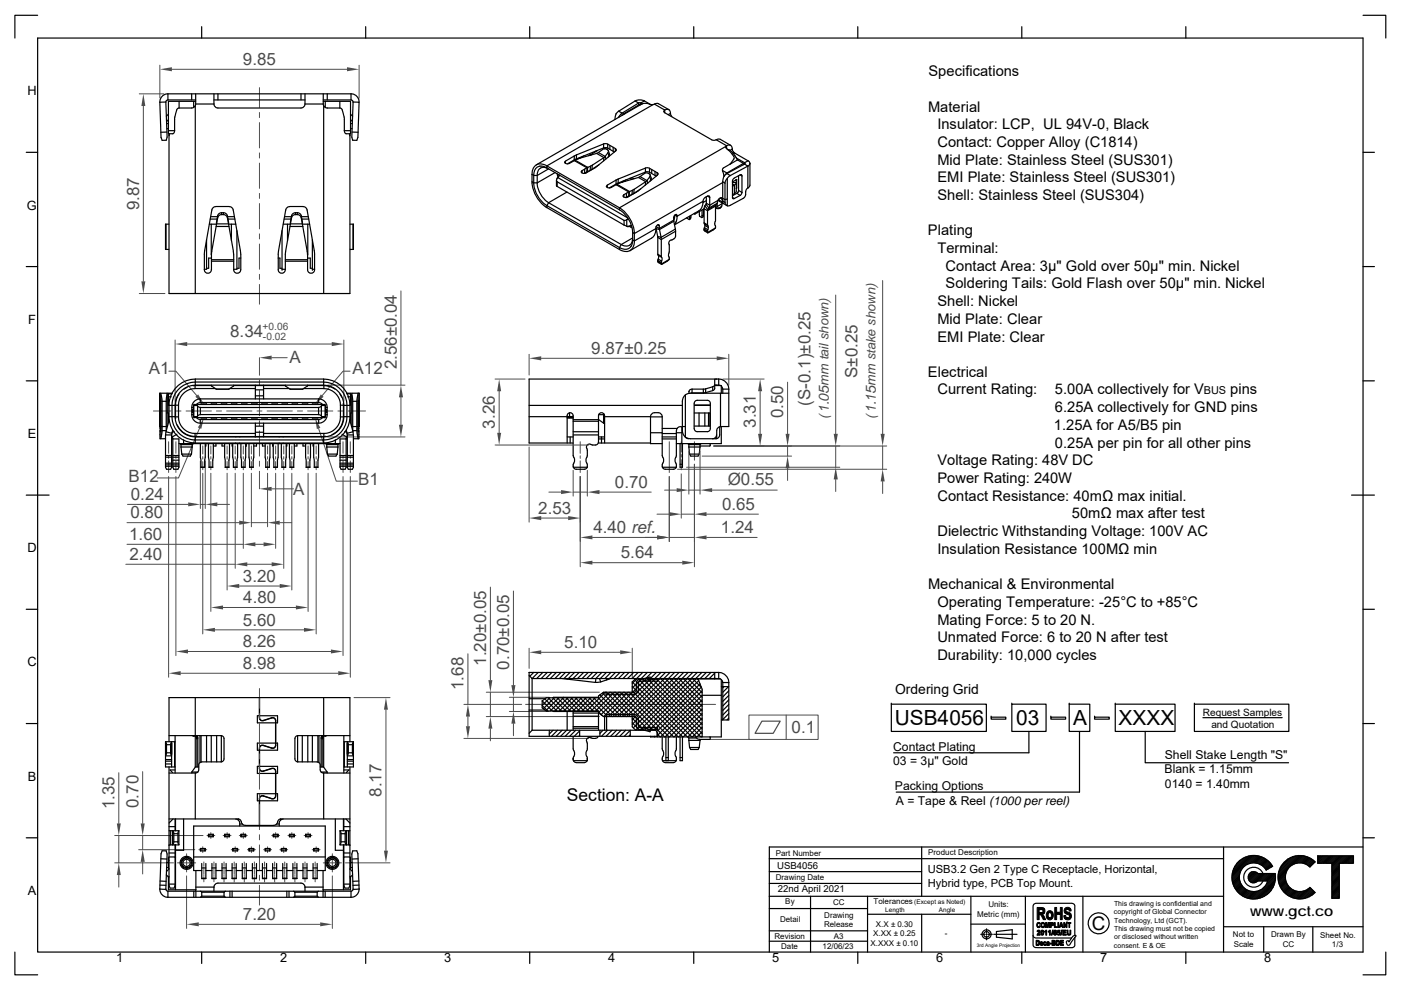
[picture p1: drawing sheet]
<svg xmlns="http://www.w3.org/2000/svg" width="297mm" height="210mm" viewBox="0 0 297 210" stroke-linecap="round" stroke-linejoin="round" font-family="sans-serif">
<defs><g id="words">
<g font-size="4.4">
<text x="189.7" y="153.7">USB4056</text>
<text x="215.4" y="153.7">03</text>
<text x="227.5" y="153.7">A</text>
<text x="237.2" y="153.7">XXXX</text>
</g>
<text font-size="4" x="231.5" y="197.3">C</text>
<text font-size="3.7" x="120.2" y="169.9">Section: A-A</text>
<g font-size="3.6" fill="#4b4b4b">
<text x="51.5" y="13.8">9.85</text>
<text x="29.5" y="44.6" transform="rotate(-90 29.5 44.6)">9.87</text>
<text x="48.8" y="71.5">8.34</text>
<text x="61.4" y="77.1">A</text>
<text x="125.4" y="75.1">9.87±0.25</text>
<text x="31.6" y="79.4">A1</text>
<text x="74.8" y="79.4">A12</text>
<text x="84.1" y="78.4" transform="rotate(-90 84.1 78.4)">2.56±0.04</text>
<text x="181.8" y="80.2" transform="rotate(-90 181.8 80.2)">S±0.25</text>
<text x="166.1" y="88.7" transform="rotate(-90 166.1 88.7)">0.50</text>
<text x="171.9" y="86" transform="rotate(-90 171.9 86)">(S-0.1)±0.25</text>
<text x="104.9" y="90.9" transform="rotate(-90 104.9 90.9)">3.26</text>
<text x="160.3" y="90.7" transform="rotate(-90 160.3 90.7)">3.31</text>
<text x="27.3" y="102.3">B12</text>
<text x="27.7" y="106.1">0.24</text>
<text x="62.2" y="104.9">A</text>
<text x="75.9" y="102.9">B1</text>
<text x="130.4" y="103.5">0.70</text>
<text x="154.3" y="102.9">Ø0.55</text>
<text x="27.6" y="109.9">0.80</text>
<text x="114.1" y="109">2.53</text>
<text x="125.8" y="113.1">4.40 ref.</text>
<text x="152.8" y="113.1">1.24</text>
<text x="153.1" y="108.1">0.65</text>
<text x="27.4" y="114.5">1.60</text>
<text x="27.4" y="118.8">2.40</text>
<text x="131.6" y="118.4">5.64</text>
<text x="51.5" y="123.4">3.20</text>
<text x="51.6" y="127.9">4.80</text>
<text x="51.5" y="132.7">5.60</text>
<text x="51.5" y="137.3">8.26</text>
<text x="119.6" y="137.4">5.10</text>
<text x="51.5" y="141.9">8.98</text>
<text x="103.1" y="141.2" transform="rotate(-90 103.1 141.2)">1.20±0.05</text>
<text x="107.9" y="142" transform="rotate(-90 107.9 142)">0.70±0.05</text>
<text x="98.3" y="146.4" transform="rotate(-90 98.3 146.4)">1.68</text>
<text x="167.8" y="155.5">0.1</text>
<text x="24.3" y="171.6" transform="rotate(-90 24.3 171.6)">1.35</text>
<text x="29.4" y="171.4" transform="rotate(-90 29.4 171.4)">0.70</text>
<text x="80.9" y="169" transform="rotate(-90 80.9 169)">8.17</text>
<text x="51.5" y="195.1">7.20</text>
</g>
<g font-size="3.1">
<text x="196.8" y="16.2">Specifications</text>
<text x="196.8" y="23.7">Material</text>
<text x="198.7" y="27.4">Insulator: LCP, UL 94V-0, Black</text>
<text x="198.7" y="35">Mid Plate: Stainless Steel (SUS301)</text>
<text x="198.7" y="31.2">Contact: Copper Alloy (C1814)</text>
<text x="198.7" y="38.7">EMI Plate: Stainless Steel (SUS301)</text>
<text x="198.7" y="42.5">Shell: Stainless Steel (SUS304)</text>
<text x="196.7" y="49.9">Plating</text>
<text x="198.7" y="53.6">Terminal:</text>
<text x="200.5" y="57.4">Contact Area: 3µ&quot; Gold over 50µ&quot; min. Nickel</text>
<text x="198.7" y="64.9">Shell: Nickel</text>
<text x="200.5" y="61.2">Soldering Tails: Gold Flash over 50µ&quot; min. Nickel</text>
<text x="198.7" y="68.7">Mid Plate: Clear</text>
<text x="198.7" y="72.4">EMI Plate: Clear</text>
<text x="196.7" y="79.9">Electrical</text>
<text x="198.7" y="83.6">Current Rating:</text>
<text x="223.7" y="83.6">5.00A collectively for V</text>
<text x="260.8" y="83.6">pins</text>
<text x="223.7" y="87.4">6.25A collectively for GND pins</text>
<text x="223.5" y="91.2">1.25A for A5/B5 pin</text>
<text x="223.7" y="94.9">0.25A per pin for all other pins</text>
<text x="198.7" y="98.7">Voltage Rating: 48V DC</text>
<text x="198.7" y="102.4">Power Rating: 240W</text>
<text x="198.7" y="106.2">Contact Resistance: 40mΩ max initial.</text>
<text x="198.7" y="113.7">Dielectric Withstanding Voltage: 100V AC</text>
<text x="227.3" y="110">50mΩ max after test</text>
<text x="198.7" y="117.5">Insulation Resistance 100MΩ min</text>
<text x="196.8" y="125">Mechanical &amp; Environmental</text>
<text x="198.7" y="128.7">Operating Temperature: -25°C to +85°C</text>
<text x="198.7" y="132.5">Mating Force: 5 to 20 N.</text>
<text x="198.7" y="136.2">Unmated Force: 6 to 20 N after test</text>
<text x="198.7" y="140">Durability: 10,000 cycles</text>
</g>
<text font-size="3" x="265" y="194.3">www.gct.co</text>
<text font-size="2.9" x="189.8" y="147.3">Ordering Grid</text>
<g font-size="2.8" fill="#4b4b4b">
<text x="175.7" y="88.8" transform="rotate(-90 175.7 88.8)">(1.05mm tail shown)</text>
<text x="185.6" y="88.8" transform="rotate(-90 185.6 88.8)">(1.15mm stake shown)</text>
</g>
<g font-size="2.7">
<text x="5.8" y="20.2">H</text>
<text x="5.7" y="44.4">G</text>
<text x="5.9" y="68.7">F</text>
<text x="5.9" y="92.9">E</text>
<text x="5.8" y="117.1">D</text>
<text x="5.8" y="141.4">C</text>
<text x="5.9" y="165.6">B</text>
<text x="5.9" y="189.8">A</text>
<text x="24.6" y="204.1">1</text>
<text x="59.4" y="204.1">2</text>
<text x="94.2" y="204.1">3</text>
<text x="128.9" y="204.1">4</text>
<text x="163.7" y="204.1">5</text>
<text x="198.5" y="204.1">6</text>
<text x="233.3" y="204.1">7</text>
<text x="268" y="204.1">8</text>
</g>
<g font-size="2.6">
<text x="189.3" y="159.2">Contact Plating</text>
<text x="247" y="160.9">Shell Stake Length &quot;S&quot;</text>
<text x="189.4" y="162.4">03 = 3µ&quot; Gold</text>
<text x="189.7" y="167.6">Packing Options</text>
<text x="246.9" y="164">Blank = 1.15mm</text>
<text x="247" y="167.1">0140 = 1.40mm</text>
<text x="189.9" y="170.7">A = Tape &amp; Reel (1000 per reel)</text>
</g>
<g font-size="2.4">
<text x="196.7" y="185.2">USB3.2 Gen 2 Type C Receptacle, Horizontal,</text>
<text x="196.7" y="188.1">Hybrid type, PCB Top Mount.</text>
</g>
<text font-size="2.3" x="255.2" y="83.6">BUS</text>
<g font-size="2.2" fill="#4b4b4b">
<text x="55.7" y="70">+0.06</text>
<text x="55.8" y="72.1">-0.02</text>
</g>
<g font-size="2.1">
<text x="255" y="151.8">Request Samples</text>
<text x="256.8" y="154.3">and Quotation</text>
</g>
<g font-size="2">
<text x="164.8" y="184.2">USB4056</text>
<text x="164.9" y="189.3">22nd April 2021</text>
</g>
<g font-size="1.7">
<text x="164.5" y="181.6">Part Number</text>
<text x="196.8" y="181.4">Product Description</text>
<text x="164.5" y="186.7">Drawing Date</text>
<text x="166.5" y="191.8">By</text>
<text x="185.2" y="191.8">Tolerances</text>
<text x="165.4" y="195.7">Detail</text>
<text x="174.7" y="196.6">Release</text>
<text x="174.8" y="194.7">Drawing</text>
<text x="176.6" y="192">CC</text>
<text x="185.7" y="196.5">X.X ± 0.30</text>
<text x="207.2" y="194.4">Metric (mm)</text>
<text x="209.5" y="192.5">Units:</text>
<text x="164.2" y="199.1">Revision</text>
<text x="165.6" y="201.3">Date</text>
<text x="174.4" y="201.3">12/06/23</text>
<text x="176.8" y="199.1">A3</text>
<text x="184.6" y="200.6">X.XXX ± 0.10</text>
<text x="185.1" y="198.6">X.XX ± 0.25</text>
<text x="200.3" y="198.5">-</text>
<text x="261.4" y="198.8">Not to</text>
<text x="261.6" y="200.8">Scale</text>
<text x="269.5" y="198.8">Drawn By</text>
<text x="272" y="200.8">CC</text>
<text x="279.9" y="198.8">Sheet No.</text>
<text x="282.4" y="200.8">1/3</text>
</g>
<g font-size="1.5">
<text x="236.2" y="193.9">copyright of Global Connector</text>
<text x="236.2" y="192.1">This drawing is confidential and</text>
<text x="236.2" y="195.7">Technology, Ltd (GCT).</text>
<text x="236.2" y="197.5">This drawing must not be copied</text>
<text x="236.2" y="201">consent. E &amp; OE</text>
<text x="236.2" y="199.2">or disclosed without written</text>
</g>
<g font-size="1.4">
<text x="193.8" y="191.8">(Except as Noted)</text>
<text x="187.7" y="193.4">Length</text>
<text x="199.1" y="193.4">Angle</text>
</g>
<text font-size="1" x="207.1" y="200.8">3rd Angle Projection</text>
</g></defs>
<g fill="none" stroke="#000" stroke-width=".25">
<path d="M112.8 37a7.2 7.2 0 0 0 2.9 6.8l.3 .2M112.8 38.6l.4 .2M112.8 37l.4 .2h.7M113.2 38.8a6.1 6.1 0 0 0 2.8 4.8M113.2 38.8h.7M113.7 35l-.6 .7-.3 1.3M113.7 35l1-.2 1.3 .4M113.9 37.2v1.6M113.9 38.8a5.4 5.4 0 0 0 2.4 4.2M115.8 35.6a1.42 1.42 0 0 0-1.9 1.6M115.8 35.6h.1a1.65 1.65 0 0 0-1.9-.2 1.65 1.65 0 0 0-.8 1.7v1.7M116 35.2l15.3 8.9"/>
<path d="M116 35.2v.4l15.3 8.9v-.4M116.3 35.8l-2.4 1.4M117.7 36.6l-3.8 2.2M118 38.3v1.1l.1 .1M118.1 39.5v-.9l14.2 8.1M118.1 39.5l14.2 8.2v-1M118.2 36.9v.2M118.2 37.1l.1 .4M118.3 37.7a.57 .57 0 0 0-.2 .9M118.3 37.7l14.8 8.5M118.6 37.1l-.4 .6M118.7 37.2l-.4 .5"/>
<path d="M121.8 33.1v.8M121.8 33.1l-1.9 1.1M121.8 33.9l-1.5 .8M121.8 34.1l-1.5 .7-.5-.2 .1-.4v.5M121.8 34.1l2.6 1.5M121.8 34v.1M121.9 33.8v.2M121.9 34h-.1M121.9 34l2.7 1.5M122.2 33.7l-.4 .2M122.2 32.9v.8M122.2 32.9l-.4 .2"/>
<path d="M122.4 33.7h.1M122.5 33.6h.2M122.8 33.5h.1M123 33.5l-1.1 .5M123.4 36.2v.5M123.8 33l-.8 .5M124 35.9v.8M124.4 35.6l-1 .6M124.4 35.6v.8M124.4 36.4l-.6 .4M124.5 36.4h-.1M124.6 35.5l-.1 .9"/>
<path d="M124.6 35.5l-.2 .1M125.1 36.1l-.6 .3M125.2 35.2l-.6 .3M125.2 35.2l-.1 .9M125.4 32.8l-.3 .1 .4-.1M125.5 35.9l-.4 .2M125.6 35l-.1 .9M125.6 35l-.4 .2M126.3 32v.1M126.5 32.5l-3.5 1M126.5 32.5l1.5 .9M126.6 32l-1.8 1"/>
<path d="M126.9 32.3l-.4 .2M126.9 32.3l1.4 .9M126.9 32.3l.8-.6a.84 .84 0 0 1 1.3 .3l.2 .7-.1 .4M127 35l-1.5 .9M128 31.4h.8M128 30.5l-5.8 2.4M128 31.4l-5.8 2.3M128 30.5l.8 .1M128 30.5v.9M128 33.4v.7M128 33.4l-2.4 1.6M128.3 33.2l-.3 .2"/>
<path d="M128.3 33.2l.2 .5M128.5 31.3l-.3 .3M128.8 39.3v.5M128.8 30.6v.8M128.8 31.4l1.5 .8M128.8 30.6l1.7 .9M128.9 32.4l-.6 .8M128.9 32.4l.2 .7M129 32l-.1 .4M129.1 33.1l-.2 .3M129.3 30.8v.9M130 31.2v.9"/>
<path d="M130.5 31.5l.1 .4-4.1 3.4-2.3 1.4a.71 .71 0 0 1-1-.3l.2-.2M130.5 31.5v.5M130.6 24.2l-.2 1.2M130.6 39.2l2.7 1.5M130.6 39.2l-1.4 .7-.6-.3 .2-.3M130.6 39v-.8l-1.8 1.1M130.8 39.1l-.2 .1M131.1 38v.8M131.1 38l-.5 .2M131.2 23.6l-.6 .6M131.2 23.6l.7 .4M131.3 24.6l-.2 .3"/>
<path d="M131.7 24.2l-.4 .6M131.9 24l-.2 .2M132.1 38.4l.1 .1M132.3 24.1l.1 .1M132.3 24.1l-.3 .3M132.4 38.3l.2 .1M132.8 38.1l-.9 .6M133.6 37.8l.4 .2M133.9 37.7l.5 .2M134.6 21.4l.8 .4M134.6 21.4l-3.4 2.2M135.4 37.6l1.5 .9"/>
<path d="M135.4 37.6l-4.6 1.5 2.7 1.5M135.4 21.9l-3.5 2.1M135.4 21.9v.3M135.7 37.5l1.5 .8M135.7 37.5l-.3 .1M135.8 22.2l-22.1 12.8M135.9 21.8l-.5 .1M135.9 21.8v.3M135.9 21.8l.3 .2M135.9 22.1h-.1l-3.5 2M136.6 21.4l-.7 .4M136.6 21.4l1.2 .7"/>
<path d="M136.6 21.4l-1-.2-1 .2M136.8 36.5h.9M136.8 36.5l-5.8 2.4-1.8 1M136.8 35.7l-5.7 2.3M136.8 35.7l.5-.1 .4 .1M136.8 35.7v.8M136.9 38.5l-.1 .8M136.9 38.5l-2.4 1.7M137.2 38.3l-.3 .2M137.2 38.3l.2 .5M137.7 35.7v.8M137.7 36.5l1.4 .8"/>
<path d="M137.7 35.7l1.6 .9M137.8 37.5l-.6 .8M137.8 37.5l.2 .7-.3 .3M137.8 37.1a.86 .86 0 0 0-1.2-.3l-.9 .7M137.8 37.1l.3 .8-.1 .3M137.8 37.1v.4M138.2 35.9v.9M138.5 22.2h-.4a2.28 2.28 0 0 0-2.3 .1M138.5 22.2l-22.5 13M138.7 22.1l-.2 .1M138.7 22.1l2.2 1.2M138.7 22.1l.7-.2 2.4 1.3"/>
<path d="M138.9 36.4v.8M139.3 36.6l.2 .3-.1 .2-4 3.4-2.3 1.3-.4 .1M139.3 36.6v.5M140.9 23.3l-.2 .3 .2 .3M140.9 23.3v.6M140.9 23.9l10 5.7 .5 .2 .4-.2M141.8 23.2l.4 .9M141.8 23.2h-.4l-.5 .1M142.2 24.1l-.5 .2M142.2 24.1l.2 .6M151.8 29.6l2.3 1.3M151.8 29.6l.5-.1 .4 .1 2.2 1.2"/>
<path d="M153.2 36.2l.9 .5M153.2 36.3l.2 .7M153.2 38.7l-18.7 10.8-.4-.2M153.2 38.6l.5 .2M153.2 38.6v4M153.4 37l.1 .3M153.5 37.4l-.3 1.1M153.5 37.2l.1 .1M153.7 38.8v4.1l-.5-.3M153.9 31.1l-22.6 13M154.1 30.9v.6l-.2-.4M154.1 30.9l-.2 .2"/>
<path d="M154.1 30.9a.74 .74 0 0 1 .8-.1 .74 .74 0 0 1 .4 .8M154.1 31.5l1.5 1.7M154.1 36.7l-.3 .3M154.1 36.8l-.6 .6M154.2 37.8l-.5 1M154.3 31.7l.2 .1M154.4 31.9l.2-.1 .4 .3 .8 .9M154.8 37.2l-.6 .6v5.9M155.3 31.6l.3 .7M155.3 31.6l-.5 .3M155.3 39l.4 .3M155.3 38.7h.8l-.4 .6"/>
<path d="M155.5 32.3l.2 .2M155.6 33.2l.1 .4-.7 1-1.7 1.1-.1 .6M155.7 39.3v1.8M155.7 39.3l-.4 .2M155.7 32.5l-.2 .1M155.7 32.5l2.9 1.6M155.8 33l.5 .9M156 38.2h.1M156.1 38.2v2.3l-.4 .6M156.1 33.5l1.8 1M156.2 38.1l-.1 1.8M156.2 38.1l-.1 .1"/>
<path d="M156.2 38.1l-.9 .5M156.6 37.3v3.1M156.9 37.1l-1.2 .7-.4 .4v3.7M156.9 37.1h.3l.1 .2M156.9 37.1l.4 .2M157.3 37.3v3.5M157.6 34.7l-1.2-.8-1.7 .9M157.6 34.7l-3.5 2M157.6 34.7v.2M157.9 34.8l.7 .4M157.9 34.5v.3M157.9 34.8l-3.8 2"/>
<path d="M158.6 35.2l-3.8 2-.7-.4M158.6 35.2v4.7M158.6 39.9l-.5 .5v1.1l-.3 .4-3.1 1.7-.5 .1M158.6 34.1l.4 .6M158.6 34.1l-.7 .4M159 34.7v4.6l-.4 .6M159 34.7l-.4 .5M116 43.6l15.3 8.9M116 43.6v.4M116 44l15.3 8.9M116.3 43l-.3 .6M116.3 43l15.4 8.9"/>
<path d="M120.2 40.7l-3.9 2.3M131.3 44.5a6.1 6.1 0 0 1 2.8 4.8M131.3 52.9a2.36 2.36 0 0 0 2.3 .3M131.3 52.5v.4M131.3 44.1a7.1 7.1 0 0 1 3.2 7M131.7 51.9l-.4 .6M132.3 41.3l-.1 .4 .5 .2M132.3 41.3v.5M132.3 47.7l.6 .3M132.8 41v.8M132.9 46.6l-.6 .1M132.9 48h.1"/>
<path d="M132.9 46.6v1.4M133 46.5l-.1 .1M133.1 46.4l-.1 .1M133.2 46.5h-.2M133.3 40.7l-1 .6M133.3 40.7v.9M133.3 41.6l-.6 .3M133.4 41.5l-.1 .1M133.4 48l.5 .3M133.5 40.6l-.1 .9M133.5 40.6l-.2 .1M133.8 52.3a1.79 1.79 0 0 1-2.5 .2"/>
<path d="M133.8 52.2v.1M133.8 47.8l-.8 .2M133.9 47.9l-.9 .1M134 41.2l-.6 .3M134.1 40.4l-.1 .8M134.1 40.4l-.6 .2M134.1 51a1.42 1.42 0 0 1-2.4 .9M134.1 50.9v.1M134.1 50.9l.4 .2M134.1 50.9l-.3 1.3M134.1 49.3v1.6M134.1 50.5l-2.4 1.4"/>
<path d="M134.4 41l-.4 .2M134.5 40.2l-.4 .2M134.5 40.2l-.1 .8M134.5 51.1l-.3 1.3-.6 .8M135.8 40.1l-1.4 .9M139.1 48.5l-4.6 2.6M139.1 48.5l-.2 1.1-.6 .8-4.7 2.8M139.1 48.5l.7 .2M139.1 48.5l.3 1.7M139.1 48.1l.7 .4M139.1 48.1v.4M139.4 47.7l.4 .2"/>
<path d="M139.4 50.2l.1 .2M139.4 50.2l.8 .1M139.5 53.9l.2 .6-.1 .5M139.5 55.4l.2 .3 .5 .3M139.5 55.4l.7 .4M139.5 55.3l.7 .4M139.5 53.9l.7 .5M139.5 50.4v3.5M139.5 55.3v.1M139.5 50.4l.7 .4M139.6 55l-.1 .3M139.6 55l.7 .4"/>
<path d="M139.6 54.2l.7 .4M139.8 48.5v.2M139.8 47.9l-.2-.2-.5 .4M139.8 47.9v.6M139.8 48.7l.4 1.6M140.2 50.3v.5M140.2 54.4l.1 .2M140.2 50.8v3.6M140.2 55.7v.1M140.2 55.8v.2M140.3 55.4l-.1 .3M140.3 54.6v.8"/>
<path d="M141.9 55l-.5 .4-1.1 .6M141.9 55l-1.7 1M142.6 50.8a.74 .74 0 0 0-.7 1.2v1.4a1.66 1.66 0 0 0 0 1.5v.1M142.8 46.7l-3 1.8M142.8 46.7l.1 .2M142.9 46.9l.3 1.7M142.9 46.9l-3.1 1.8M142.9 50.7l-.3 .1M143 45.9l-.1 .4M143.1 45.7l-.3 1M143.1 45.6l.5 .3M143.2 48.6v.5"/>
<path d="M143.2 48.6l-3 1.7M143.2 45.5l.4 .2M143.2 49.1v1.1l-.3 .5M143.2 49.1l-3 1.7M143.6 45.9l-.2 1-.4 .7M143.6 45.7l-.2-.2-.3 .1a1.11 1.11 0 0 0-.3 1.1M143.6 45.7v.2M145.6 46.2l.5 .4M146.2 45.9v.3M146.2 46.2l-.1 .4M146.5 45.7v.3M146.5 46l-.1 .4-.3 .2"/>
<path d="M146.5 46l-.3 .2M147.2 45.3l.1 .1M147.3 45.2v.2M148.3 44.9v1l.5 .3M148.8 44.5v1.3M148.8 45.8v.4M149.1 42.7l-5.5 3.2M149.1 42.7l-.2 1-.5 .9-5.4 3.1M149.1 44.4v1.2M149.1 45.6l-.3 .2M149.1 45.6v.4l-.3 .2M149.3 47.3l.1 .2"/>
<path d="M149.3 48.8l.2 .2 .5 .3M149.3 48.6l.7 .4M149.3 47.3l.7 .4M149.3 44.3v3M149.3 48.6v.2M149.3 48.8l.7 .4M149.3 44.3l.7 .4M149.3 44.3l-2 1.1M149.4 47.5v.8M149.4 48.3l.7 .4M149.4 47.5l.7 .4M149.4 48.3l-.1 .3"/>
<path d="M149.4 43.7l-.1 .6M149.4 43.7l.7 .8M149.5 47.8l.7 .4M149.7 43.3l.6 .8M149.7 43.3l-.3 .4M149.8 42.6l-.8 .4M149.8 43.1l-.1 .2M149.8 41.7v1.4M149.8 43.1l.7 .4M150 41.6l-.6 .4-.3 .7M150 41.6h.3l.2 .3M150 41.6l.5 .3"/>
<path d="M150 47.7l.1 .2M150 44.7v3M150 49v.2M150 49.2v.1M150.1 44.5l-.1 .2M150.1 48.7l-.1 .3M150.1 47.9l.1 .3M150.2 48.2l-.1 .5M150.2 49.3l-.1 .1M150.3 44.1l-.2 .4M150.5 43.5l-.2 .6M150.5 41.9v1.6"/>
<path d="M151.7 48.4l-1.4 .9M151.7 43.7l-1.7 1M151.7 43.7v3a1.33 1.33 0 0 0 0 1.3v.4M151.7 48.4l-1.7 .9M151.8 43.6l.3 .2M151.8 43.5l-1.7 1M151.8 43.5l-.1 .2M152 43.1l-1.7 1M152 43.1l-.2 .4M152.1 43.1v.7M152.2 42.5l-.2 .6M152.3 42.5l-1.8 1"/>
<path d="M152.4 42.3l.1 .4 .8 .4M152.4 42.4l.7 .4M152.7 42l.4 .3M153 43.8l-.6 .4-.7-.1M153 42h.1M153 41.9l-.4 .1-.3 .5M153 43.8a1.04 1.04 0 0 1-1.3 .2M153 42l.1 .3M153.1 43.2l-.1 .6M153.1 42.8l.2 .3M153.1 42.3v.5M153.2 42.6l.2 .6"/>
<path d="M153.2 43.1l-1.1 .7M153.2 42l.5 .3 .5-.1M153.3 43.1l.8 .5M153.7 42.9l.4 .7M154.1 43.6l.1 .1M155.3 41.9l.4 .2M155.3 41.9l.1 .2h.3M155.7 41.1l-.4 .2M156.2 41l-.9 .5M156.2 41l.7 .5M156.4 40.9l-.2 .1M156.6 40.4l-.2 .4"/>
<path d="M156.6 40.4l.7 .4M156.9 41.5l-1.2 .6M157.3 40.8l-.4 .6M54.6 151.8h4.2v1.5h-4.2zM54.6 157.6h4.2v1.5h-4.2zM55 148v4.2a.64 .64 0 0 0 .8 .7l1.8-.6a.61 .61 0 0 1 .8 .6v5.2a.61 .61 0 0 1-.8 .6l-1.8-.6a.65 .65 0 0 0-.8 .6v4.3a.64 .64 0 0 0 .8 .6M55 148v4.2a.6 .6 0 0 0 .8 .6l1.8-.6a.65 .65 0 0 1 .9 .7v5.2a.64 .64 0 0 1-.9 .6l-1.8-.6a.61 .61 0 0 0-.8 .6v4.3a.6 .6 0 0 0 .8 .5l1.8-.5M54.6 162.5h4.2v1.5h-4.2zM54.6 168.3h4.2v1.5h-4.2zM57.6 169.4l-1.8-.6a.61 .61 0 0 0-.8 .6v5.7M57.6 169.4l-1.8-.6a.64 .64 0 0 0-.8 .6v5.7M57.6 163a.64 .64 0 0 1 .9 .6v5.2a.64 .64 0 0 1-.9 .6"/>
<path d="M57.6 163a.6 .6 0 0 1 .8 .6v5.2a.61 .61 0 0 1-.8 .6"/>
</g>
<g fill="none" stroke="#4b4b4b" stroke-width=".21">
<path d="M55 18.6v4.2M55 23.9v1M55 26v5.4M55 32.4v1.1M55 34.6v5.3M55 41v1.1M55 43.2v5.3M55 49.6v1.1M55 51.8v5.3M55 58.2v1.1M55 60.3v4.2M55 75.9v3.7"/>
<path d="M32.5 87.2h3.7M35.8 93.7v2.4M35.8 96.7v.5M35.8 97.8v2.4M37.3 93.7v2.4M37.3 96.7v.5M37.3 97.8v2.4M37.3 87.2h1.1M39.5 87.2h5.3M43 94.6v1.7M43 96.8v.6M43 97.9v1.7"/>
<path d="M44.7 94.6v1.7M44.7 96.8v.6M44.7 97.9v1.7M45.9 87.2h1.1M48 87.2h5.4M48.2 94.6v1.7M48.2 96.8v.6M48.2 97.9v1.7M49.9 94.6v1.7M49.9 96.8v.6M49.9 97.9v1.7M51.6 94.6v1.7"/>
<path d="M51.6 96.8v.6M51.6 97.9v1.7M53.3 94.6v1.7M53.3 96.8v.6M53.3 97.9v1.7M54.5 87.2h1M55 80.7v1M55 82.8v5.4M55 89.2v1.1M55 91.4v5.3M55 97.8v1.1M55 100v3.7"/>
<path d="M56.6 87.2h5.4M56.7 94.6v1.7M56.7 96.8v.6M56.7 97.9v1.7M58.4 94.6v1.7M58.4 96.8v.6M58.4 97.9v1.7M60.2 94.6v1.7M60.2 96.8v.6M60.2 97.9v1.7M61.9 94.6v1.7M61.9 96.8v.6"/>
<path d="M61.9 97.9v1.7M63.1 87.2h1M65.2 87.2h5.4M65.3 94.6v1.7M65.3 96.8v.6M65.3 97.9v1.7M67 94.6v1.7M67 96.8v.6M67 97.9v1.7M71.6 87.2h1.1M72.7 93.7v2.4M72.7 96.7v.5"/>
<path d="M72.7 97.8v2.4M73.8 87.2h3.7M74.3 93.7v2.4M74.3 96.7v.5M74.3 97.8v2.4M123 93.7v2.4M123 96.7v.5M123 97.8v2.4M141.9 93.7v6.5M144.4 93.7v2.2M144.4 96.4v.5M144.4 97.5v2.1"/>
<path d="M147.2 93.7v3.9M55 146v4.2M55 151.3v1.1M55 153.4v5.4M55 159.9v1.1M111.4 149.4h5.7M118.2 149.4h1.1M120.3 149.4h5.4M126.7 149.4h1.1M128.9 149.4h5.4M135.3 149.4h1.1M137.5 149.4h5.4"/>
<path d="M143.9 149.4h1.1M146.1 149.4h5.6M43 179.6v.5M43.9 177.2h.7M44.7 176.6v.5M44.7 177.4v.4M44.8 177.2l-.1 .1M44.9 177.2h.7M47.3 177.2h.7M48.1 177.2h.1M48.2 176.6v.5M48.2 177.2v.1"/>
<path d="M48.2 177.4v.4M48.3 177.2h.7M49.9 179.6v.5M50.7 177.2h.7M51.5 177.2h.1M51.6 176.6v.5M51.6 177.2v.1M51.6 177.4v.4M51.7 177.2h.7M53.3 179.6v.5M55 162v5.4M55 168.5v1"/>
<path d="M55 170.6v5.4M55 177v1.1M55 179.2v5.4M56.7 179.6v.5M57.6 177.2h.7M58.4 177.2h.1M58.4 176.6v.5M58.4 177.2v.1M58.4 177.4v.4M58.6 177.2h.7M60.2 179.6v.5M61 177.2h.7"/>
<path d="M61.9 176.6v.5M61.9 177.4v.4M61.9 177.2v.1M62 177.2h.7M64.5 177.2h.7M65.3 177.2h.1M65.3 176.6v.5M65.3 177.2v.1M65.3 177.4v.4M65.5 177.2h.6M67 179.6v.5M37.6 183h.8"/>
<path d="M38.6 183h.2M39 183h1.1M39.6 181.1v.7M39.6 182v.2M39.6 182.5v1M39.6 183.8v.2M39.6 184.2v.7M40.3 183h.2M40.7 183h.8M42.2 180.2h.6M42.9 180.2h.1M43 180.2v.1"/>
<path d="M43 180.4v.4M43.2 180.2h.6M43.2 182.8v1M43.2 184v.2M43.2 184.4v1.1M43.2 185.7v.2M43.2 186.1v.9M45.4 182.8v1M45.4 184v.2M45.4 184.4v1.1M45.4 185.7v.2M45.4 186.1v.9"/>
<path d="M47.5 182.8v1M47.5 184v.2M47.5 184.4v1.1M47.5 185.7v.2M47.5 186.1v.9M49 180.2h.7M49.7 182.8v1M49.7 184v.2M49.7 184.4v1.1M49.7 185.7v.2M49.7 186.1v.9M49.8 180.2h.1"/>
<path d="M49.9 180.2v.1M49.9 180.4v.4M50 180.2h.7M51.8 182.8v1M51.8 184v.2M51.8 184.4v1.1M51.8 185.7v.2M51.8 186.1v.9M52.5 180.2h.6M53.2 180.2h.1M53.3 180.2v.1M53.3 180.4v.4"/>
<path d="M53.5 180.2h.6M53.9 182.8v1M53.9 184v.2M53.9 184.4v1.1M53.9 185.7v.2M53.9 186.1v.9M55 185.6v1.1M55 187.8v4.2M55.9 180.2h.7M56.1 182.8v1M56.1 184v.2M56.1 184.4v1.1"/>
<path d="M56.1 185.7v.2M56.1 186.1v.9M56.7 180.2h.1M56.7 180.2v.1M56.7 180.4v.4M56.9 180.2h.7M58.2 182.8v1M58.2 184v.2M58.2 184.4v1.1M58.2 185.7v.2M58.2 186.1v.9M59.3 180.2h.7"/>
<path d="M60.1 180.2h.1M60.2 180.2v.1M60.2 180.4v.4M60.3 180.2h.7M60.4 182.8v1M60.4 184v.2M60.4 184.4v1.1M60.4 185.7v.2M60.4 186.1v.9M62.5 182.8v1M62.5 184v.2M62.5 184.4v1.1"/>
<path d="M62.5 185.7v.2M62.5 186.1v.9M64.7 182.8v1M64.7 184v.2M64.7 184.4v1.1M64.7 185.7v.2M64.7 186.1v.9M66.2 180.2h.7M66.8 182.8v1M66.8 184v.2M66.8 184.4v1.1M66.8 185.7v.2"/>
<path d="M66.8 186.1v.9M67 180.2h.1M67 180.2v.1M67 180.4v.4M67.2 180.2h.7M68.5 183h.8M69.5 183h.2M69.9 183h1.1M70.5 181.1v.7M70.5 182v.2M70.5 182.5v1M70.5 183.8v.2"/>
<path d="M70.5 184.2v.7M71.2 183h.2M71.7 183h.7"/>
</g>
<path d="M41.4 84.2l.6-.5 1.2 2z" fill="#4b4b4b"/>
<path d="M35.8 78.7h1.5l4.4 5.2" fill="none" stroke="#4b4b4b" stroke-width=".21"/>
<path d="M43.2 88.7l-.5 2.3-.7-.3z" fill="#4b4b4b"/>
<path d="M42.3 90.8l-4.5 10.6h-4.5" fill="none" stroke="#4b4b4b" stroke-width=".21"/>
<path d="M68 83.7l.6 .5-1.8 1.5z" fill="#4b4b4b"/>
<path d="M74.2 78.7h-1.5l-4.4 5.2" fill="none" stroke="#4b4b4b" stroke-width=".21"/>
<path d="M66.8 88.7l1.1 2-.7 .3z" fill="#4b4b4b"/>
<path d="M33.9 13.8v7M36.4 14.7h37.2M76.1 13.8v7M67.5 90.9l3.8 11.2h4.5" fill="none" stroke="#4b4b4b" stroke-width=".21"/>
<g fill="#4b4b4b">
<path d="M33.9 14.7l2.5-.4v.8z"/>
<path d="M73.6 14.3l2.5 .4-2.5 .4z"/>
</g>
<path d="M29.5 19.9h5.2M30.4 22.5v37.2M29.5 62.3h5.5" fill="none" stroke="#4b4b4b" stroke-width=".21"/>
<g fill="#4b4b4b">
<path d="M30 59.7h.8l-.4 2.6z"/>
<path d="M30.4 19.9l.4 2.6h-.8z"/>
</g>
<path d="M37.1 72.1v13M39.7 73h30.6M72.9 72.1v13" fill="none" stroke="#4b4b4b" stroke-width=".21"/>
<g fill="#4b4b4b">
<path d="M37.1 73l2.6-.5v.9z"/>
<path d="M70.3 72.5l2.6 .5-2.6 .4z"/>
</g>
<path d="M85 61.7v20M69.5 92.7h16.4M69.5 81.7h16.4M85 84.3v5.8" fill="none" stroke="#4b4b4b" stroke-width=".21"/>
<g fill="#4b4b4b">
<path d="M84.6 90.1h.8l-.4 2.6z"/>
<path d="M85 81.7l.4 2.6h-.8z"/>
</g>
<path d="M42.5 97.8v10.1M43.5 97.8v10.1M27 107h12.9M42.5 107h1M46.1 107h2.6" fill="none" stroke="#4b4b4b" stroke-width=".21"/>
<g fill="#4b4b4b">
<path d="M43.5 107l2.6-.4v.8z"/>
<path d="M39.9 106.6l2.6 .4-2.6 .4z"/>
</g>
<path d="M26.9 110.9h23.8M53.3 110.9h3.4M53.3 100.4v11.3M56.7 100.4v11.3M59.3 110.9h2.6" fill="none" stroke="#4b4b4b" stroke-width=".21"/>
<g fill="#4b4b4b">
<path d="M56.7 110.9l2.6-.5v.9z"/>
<path d="M50.7 110.4l2.6 .5-2.6 .4z"/>
</g>
<path d="M26.9 115.5h24.7M51.6 100.4v15.9M54.1 115.5h1.8M58.4 100.4v15.9" fill="none" stroke="#4b4b4b" stroke-width=".21"/>
<g fill="#4b4b4b">
<path d="M55.9 115l2.5 .4-2.5 .5z"/>
<path d="M51.6 115.4l2.5-.4v.9z"/>
</g>
<path d="M26.7 119.7h23.2M49.9 100.4v20.2M52.4 119.7h5.2M60.2 100.4v20.2" fill="none" stroke="#4b4b4b" stroke-width=".21"/>
<g fill="#4b4b4b">
<path d="M57.6 119.3l2.6 .4-2.6 .4z"/>
<path d="M49.9 119.7l2.5-.4v.8z"/>
</g>
<path d="M48.2 100.4v24.7M61.9 100.4v24.7M50.7 124.3h8.6" fill="none" stroke="#4b4b4b" stroke-width=".21"/>
<g fill="#4b4b4b">
<path d="M48.2 124.3l2.5-.4v.8z"/>
<path d="M59.3 123.9l2.6 .4-2.6 .4z"/>
</g>
<path d="M44.7 100.4v29.3M65.3 100.4v29.3M47.3 128.8h15.4" fill="none" stroke="#4b4b4b" stroke-width=".21"/>
<g fill="#4b4b4b">
<path d="M44.7 128.8l2.6-.4v.9z"/>
<path d="M62.7 128.4l2.6 .4-2.6 .5z"/>
</g>
<path d="M43 100.4v34.1M67 100.4v34.1M45.6 133.6h18.9" fill="none" stroke="#4b4b4b" stroke-width=".21"/>
<g fill="#4b4b4b">
<path d="M43 133.6l2.6-.4v.8z"/>
<path d="M64.5 133.2l2.5 .4-2.5 .4z"/>
</g>
<path d="M37.3 101.1v38M72.7 101.1v38M39.9 138.2h30.3" fill="none" stroke="#4b4b4b" stroke-width=".21"/>
<g fill="#4b4b4b">
<path d="M37.3 138.2l2.6-.4v.8z"/>
<path d="M70.2 137.8l2.5 .4-2.5 .4z"/>
</g>
<path d="M35.8 101.1v42.5M74.3 101.1v42.5M38.3 142.8h33.4" fill="none" stroke="#4b4b4b" stroke-width=".21"/>
<g fill="#4b4b4b">
<path d="M35.8 142.8l2.5-.4v.8z"/>
<path d="M71.7 142.4l2.6 .4-2.6 .4z"/>
</g>
<path d="M75.1 148h7.6M81.8 150.5v29.9M73.2 183h9.5" fill="none" stroke="#4b4b4b" stroke-width=".21"/>
<g fill="#4b4b4b">
<path d="M81.8 148l.5 2.5h-.9z"/>
<path d="M81.4 180.4h.9l-.5 2.6z"/>
</g>
<path d="M24.3 177.2h18.7M25.2 163.9v10.8M25.2 177.2v5.8M24.3 183h12.5M25.2 185.6v2.6" fill="none" stroke="#4b4b4b" stroke-width=".21"/>
<g fill="#4b4b4b">
<path d="M25.2 183l.4 2.6h-.8z"/>
<path d="M24.8 174.7h.8l-.4 2.5z"/>
</g>
<path d="M29.4 177.2h13.6M30.2 163.7v11M30.2 177.2v3M29.4 180.2h11.9M30.2 182.8v2.6" fill="none" stroke="#4b4b4b" stroke-width=".21"/>
<g fill="#4b4b4b">
<path d="M30.2 180.2l.5 2.6h-.9z"/>
<path d="M29.8 174.7h.9l-.5 2.5z"/>
</g>
<path d="M39.6 185.8v11.1M42.1 196.1h25.8M70.5 185.8v11.1" fill="none" stroke="#4b4b4b" stroke-width=".21"/>
<g fill="#4b4b4b">
<path d="M39.6 196l2.5-.4v.9z"/>
<path d="M67.9 195.6l2.6 .4-2.6 .5z"/>
</g>
<path d="M112.2 137.5v4.3M114.7 138.4h16.8M134 137.5v6.3" fill="none" stroke="#4b4b4b" stroke-width=".21"/>
<g fill="#4b4b4b">
<path d="M112.2 138.3l2.5-.4v.9z"/>
<path d="M131.5 137.9l2.5 .4-2.5 .5z"/>
</g>
<path d="M99.2 138.7v10.7M98.4 149.4h12.2M98.4 156.6h26.4M99.2 152v2" fill="none" stroke="#4b4b4b" stroke-width=".21"/>
<g fill="#4b4b4b">
<path d="M98.8 154h.9l-.5 2.6z"/>
<path d="M99.2 149.4l.5 2.6h-.9z"/>
</g>
<path d="M108.9 125.4v19.9M108 147.9h8.5M108 150.9h8.5M108.9 147.9v3M108.9 153.5v2.5" fill="none" stroke="#4b4b4b" stroke-width=".21"/>
<g fill="#4b4b4b">
<path d="M108.9 150.9l.4 2.6h-.9z"/>
<path d="M108.4 145.3h.9l-.4 2.6z"/>
</g>
<path d="M104 124.5v19.8M103.1 146.8h24M103.1 152h24M104 146.8v5.2M104 154.5v2.6" fill="none" stroke="#4b4b4b" stroke-width=".21"/>
<g fill="#4b4b4b">
<path d="M104 152l.4 2.5h-.9z"/>
<path d="M103.5 144.3h.9l-.4 2.5z"/>
</g>
<path d="M161.5 153h3.9l-1.5 2.5h-3.8z" fill="none" stroke="#4b4b4b" stroke-width=".25"/>
<path d="M112.2 75.1v4.5M114.7 76h37.3M154.5 75.1v6.6M150.5 156.8h8.3M158.8 151.7h14.7v5.1h-14.7zM166.7 151.7v5.1" fill="none" stroke="#4b4b4b" stroke-width=".21"/>
<g fill="#4b4b4b">
<path d="M112.2 76l2.5-.4v.8z"/>
<path d="M152 75.6l2.5 .4-2.5 .4z"/>
</g>
<path d="M112.2 94.8v16M114.7 109.9h5.8M123 101.1v9.7" fill="none" stroke="#4b4b4b" stroke-width=".21"/>
<g fill="#4b4b4b">
<path d="M112.2 109.9l2.5-.4v.8z"/>
<path d="M120.5 109.5l2.5 .4-2.5 .4z"/>
</g>
<path d="M121.5 99.7v5.5M124.5 99.7v5.5M116.4 104.4h2.6M121.5 104.4h3M127.1 104.4h11" fill="none" stroke="#4b4b4b" stroke-width=".21"/>
<g fill="#4b4b4b">
<path d="M119 103.9l2.5 .5-2.5 .4z"/>
<path d="M124.5 104.4l2.6-.5v.9z"/>
</g>
<path d="M147.2 98.5v21.7M123 101.1v19.1M125.6 119.3h19.1" fill="none" stroke="#4b4b4b" stroke-width=".21"/>
<g fill="#4b4b4b">
<path d="M123 119.3l2.6-.4v.9z"/>
<path d="M144.7 118.9l2.5 .4-2.5 .5z"/>
</g>
<path d="M147.2 98.5v11.4M139.3 109.1h2.6M144.4 100.5v9.4M144.4 109.1h2.8M149.8 109.1h11" fill="none" stroke="#4b4b4b" stroke-width=".21"/>
<g fill="#4b4b4b">
<path d="M141.9 108.6l2.5 .5-2.5 .4z"/>
<path d="M147.2 109.1l2.6-.5v.9z"/>
</g>
<path d="M147.2 98.5v16.4M136.8 114h2.5M141.9 101.1v13.8M141.9 114h5.3M149.8 114h10.7" fill="none" stroke="#4b4b4b" stroke-width=".21"/>
<g fill="#4b4b4b">
<path d="M139.3 113.6l2.6 .4-2.6 .4z"/>
<path d="M147.2 114l2.6-.4v.8z"/>
</g>
<path d="M151.3 94.6h10.7M153.2 80.4h8.8M161.2 83v9" fill="none" stroke="#4b4b4b" stroke-width=".21"/>
<g fill="#4b4b4b">
<path d="M160.7 92h.9l-.4 2.6z"/>
<path d="M161.2 80.4l.4 2.6h-.9z"/>
</g>
<g fill="none" stroke="#000" stroke-width=".25">
<path d="M35.6 19.9a1.71 1.71 0 0 0-1.7 1.8M35.6 19.9v1.3M35.6 19.9h38.8M40.6 19.9v1.3M41.5 19.9v2.2M45.4 19.9v2.2M46.2 19.9v1.3M63.8 19.9v1.3M64.7 19.9v2.2M68.5 19.9v2.2M69.4 19.9v1.3M74.4 19.9a1.71 1.71 0 0 1 1.7 1.8"/>
<path d="M74.4 19.9v1.3M33.9 21.7l1.3-.1 .2 7.5-.2 .6-.8 .1-.3-.7zM35.3 25.4l.4 .4M35.3 26.2h.4M35.4 27.3h.3M35.4 28l-1.3 .1M35.6 21.2l-.4 .2v.2M35.6 21.2h5.9M35.7 21.5v6.9l1-.1 .3-.6M35.7 21.5h5.8M35.7 27.7h1.3M35.7 24.2l-.4 .4"/>
<path d="M35.8 28.8v33.5h38.4v-33.5M35.8 28.4v.2M36 28.4l-.2 .4M37.1 24.8l-.1 2.9M37.9 22.9l-.4 .3-.4 1.6M38 21.5v1.4M41.1 21.5v1.3M41.4 22.4v39.9M41.5 22.1l-.3 .6-.4 .2h-2.9M41.5 22.1h3.9M45.4 22.1l.2 .6 .6 .2h17.6l.6-.2 .3-.6M45.4 21.2h19.3"/>
<path d="M64.7 22.1h3.8M68.5 22.1l.3 .6 .4 .2 3.1 .1 .3 .3 .4 1.5M68.5 21.5h5.8v6.9l-1-.1-.3-.6M68.5 21.2h5.9M68.6 22.4v39.9M69 21.5v1.3M72.1 21.5v1.4M73 24.8v2.9M73 27.7h1.3M74.1 28.4l.1 .4M74.2 28.4v.2M74.3 24.2l.5 .4"/>
<path d="M74.3 26.2h.4M74.3 27.3h.4M74.4 21.2l.4 .2v.2M74.6 28l1.3 .1M74.7 25.4l-.4 .4M74.9 21.6l1.2 .1-.2 7.4-.3 .7-.8-.1-.2-.6zM35.2 47.5v5.4M35.8 47.5h-.7v5.4h.7M43.8 50.9v6.2h-.5M44.4 47.5h1.5M44.6 46.5h1.4M44.7 46h1.4"/>
<path d="M44.8 47.5v6.5M44.8 54.7h-.6v2.2h-.4M44.8 55.4h4.8M44.8 55.1h4.8M44.9 44.5l-1.5 8.7-.1 4a.74 .74 0 0 0 .8 .8 .74 .74 0 0 0 .7-.8M45.8 43.8a.8 .8 0 0 0-.9 .7M45.8 43.8h2.8M45.8 48h2.8M45.9 47.5h2.5M46.1 45.8v.4M46.1 45.8l-.2 1.6M46.1 46.2l-1.2 7.1-.1 3.9"/>
<path d="M47 45.1l-.6 .2-.3 .5M47 45.5l-.6 .2-.3 .5M47 45.5h.4M47.4 45.1h-.4v.4M47.4 45.1l.5 .2 .3 .5M47.4 45.1v.4M47.4 45.5l.5 .2 .3 .5M48.2 45.8l.3 1.6M48.2 45.8v.4M48.2 46h1.5M48.2 46.2l1.3 7.1M48.3 46.5h1.5"/>
<path d="M48.5 47.5h1.5M48.6 43.8a.8 .8 0 0 1 .8 .7M49.1 47.5v3.5M49.4 44.5l1.6 8.7 .1 4a.75 .75 0 0 1-.8 .8 .75 .75 0 0 1-.7-.8v-3.2M49.5 53.3v.7M50.2 48.9v8.2h-.6M51.1 54.7h-.4v2.2h-.5M59 54.7h.4v2.2h.4M59.8 57.1h.7M59.8 48.9v8.4M60.1 47.5h1.4M60.2 46.5h1.5"/>
<path d="M60.3 46h1.5M60.5 55.4h4.7M60.5 55.1h4.7M61 47.5v3.5M61.4 43.8a.83 .83 0 0 0-.8 .7l-1.5 8.7-.1 4a.74 .74 0 0 0 .7 .8 .74 .74 0 0 0 .8-.8l.1-3.9 1.2-7.1M61.4 43.8h2.9M61.5 48h2.7M61.6 47.5h2.5M61.8 45.8l-.2 1.6M61.8 45.8v.4M62.7 45.1l-.6 .2-.3 .5M62.7 45.5l-.6 .2-.3 .5"/>
<path d="M62.7 45.5h.3M63 45.1l.6 .2 .3 .5M63 45.1h-.3v.4M63 45.1v.4M63 45.5l.6 .2 .3 .5M63.9 45.8l.2 1.6M63.9 45.8v.4M63.9 46h1.5M64 46.5h1.5M64.2 47.5h1.4M64.3 43.8a.83 .83 0 0 1 .8 .7l1.5 8.7 .1 4a.74 .74 0 0 1-.7 .8 .74 .74 0 0 1-.8-.8l-.1-3.9-1.2-7.1M65.3 54.7h.5v2.2h.4"/>
<path d="M65.3 47.5v6.5M66.2 57.1h.5M66.2 50.9v6.4M74.2 47.5h.7v5.4h-.7M74.8 47.5v5.4M112.2 86h32.5M120.2 94l.1-5.8a.63 .63 0 0 1 .6-.7 .63 .63 0 0 1 .6 .7v8.5l.2 .3M120.2 92.7h1.3M120.3 88.7h1.2M120.3 88.6h1.2M120.8 87.6v1M120.9 92.7v1.3"/>
<path d="M121.5 88.4h-9.3M121.5 92.3h5.4M121.5 89h5.4l1.1 .8M121.5 91.6h5.4M121.5 89.4h5.4M121.6 99.1h2.9M124.4 97a1.91 1.91 0 0 0 .1 1.6l-.1 .6-.3 .3h-1.9a.97 .97 0 0 1-.4-1.6l-.2-.9M124.4 95.2l.1 1.5-.1 .3M126.9 94h11M126.9 93.1h1.2M126.9 92.7h1.3M127 88h1.1"/>
<path d="M127.5 92.7v1.3M128 87.7v2.1M128 89.8h.2M128.2 94v-5.8a.63 .63 0 0 0-.7-.7 .63 .63 0 0 0-.6 .7v5.7l-.5 .5h-.8a.7 .7 0 0 0-.9-.1 .7 .7 0 0 0-.3 .9M128.2 88.4h9.7M137.9 88.4v5.7h2.5M137.9 91.8h2.5M137.9 88.4h2.5M137.9 88.4l.3-.6a1.62 1.62 0 0 1 1.5-.2l.4 .2 .3 .6v8.3l.1 .3M140.4 93.1h3M140.4 92.7h3M140.4 92h3"/>
<path d="M140.4 90.9h3.2M140.4 99.1h3M140.5 99.1l.3 .4h.3h1.9l.4-.4M140.5 97l.2 .6-.2 .6M140.5 98.2l-.1 .4 .1 .5M143.3 97a1.91 1.91 0 0 0 .1 1.6v.5M143.4 91.3v5.4l-.1 .3M143.4 91.8h1.2M144.2 94.1v5h.5v-5M144.2 98.5h.5M144.6 90.6v3.5M144.7 85.1v6.5l.3 .7 .3 .4"/>
<path d="M144.7 90.5h.6M144.7 90.6a.85 .85 0 0 0-1.3 .7M145.2 92.6l.3 .3 .5 .2M145.3 92.7l1.1 .4 5.6-.1M145.3 83.8l-.5 .6-.1 .7M145.3 83.8v8.9M145.8 94.1l.2 .2M146 94.3v.5M146.1 94.8h2.3M146.1 94.3h2.3M146.1 94.8l.1 1.5M146.1 83v.4"/>
<path d="M146.2 96.3h2.1M146.7 82.5l-.4 .2-.2 .3M146.7 83.3h2.4M146.7 82.5h2.4M146.7 83.3l-.2 .1M146.7 82.5v.8M147.2 87.6h3.3v2.8h-3.3M147.2 85.9h3.4M147.3 86h3.3M147.4 85.1l.4-.2h2.2l.5 .3 .1 5.7-.3 .6h-2.5l-.5-.3-.1-5.7zM148.2 87.6v2.8M148.4 94.8l-.1 1.5-.3 .4h-1.5l-.3-.4"/>
<path d="M148.4 94.3v.5M148.6 94.1l-.2 .2M149.1 82.5v.8M149.4 87.6v2.8M149.6 82.5v.8h-.5M149.6 82.5h-.5M150.2 87.6v2.8M150.5 94.1v.5h-2.1M151.1 82.9l-1.5 .4M151.1 82l-1.5 .5M151.1 82v.8M151.5 81.6l-.4 .4"/>
<path d="M151.5 81.8h1.4v1.6M151.5 81.7h.9M151.9 92.2l-.2 .6-.6 .3M152 92.4v.6M152 81.7h-.4M152 80.4l-.5 .1v1.9l-.4 .4M152.4 80.4a2.17 2.17 0 0 1 2.1 2.1M152.4 80.4v1.3M152.4 80.4h-40.2v13.6h9.3M152.4 81.7l.4 .1M152.6 90.6v1.8l-.3 .5-.3 .1M152.7 90.5l-.5 .3a1.74 1.74 0 0 0-.2 1.4"/>
<path d="M152.8 83.4v7.1M152.8 90.5h.1M152.9 90.5v3.6h-9.5M153 81.9l.2 .6M153.2 82.5v.9M153.3 82.5h1.2M154.5 83.4h-8.1l-1.1 .4M154.5 82.5v8h-1.8M35.1 157.4l.2 .6M35.3 159.7l-.2 .6M35.3 158v1.7M35.3 158h.9v1.7"/>
<path d="M35.3 159.7h.9M35.8 156h11.1l.4 .2 .2 .5v4.3l-.3 .5-4.6 .1-.4 .5-.1 1.4-.4 .4-5.9 .1M35.8 157.3v-9.3h38.4v9.3M36.2 159.7l.2 .6M36.4 157.4l-.2 .6M36.4 157.3v5.4M36.4 157.6v2.4M37 157.3v5.4M37.1 156v8M37.1 157.3h-2v5.4h2M40.8 156l.1 .1a.73 .73 0 0 1 .8 .6M41.4 148v8"/>
<path d="M41.4 156.2v6.5M41.6 156l.1 .5v6.2M41.7 156.5h.3M41.8 156l.1 .5M42 156.5v6.2M42.4 156v5.8M42.6 156v5.6M43.8 156v5.6M44.8 156v5.6M45.9 156v5.6M46.9 156v5.6M63.1 156v5.6"/>
<path d="M64.1 156v5.6M65.3 156v5.6M66.2 156v5.6M67.4 156v5.6M67.6 156v5.8M68.2 156l-.1 .5M68.3 156.5h-.2v6.2M68.3 156.5v6.2M68.5 156l-.2 .5M68.6 148v8M68.6 156.2v6.5M69.2 156l-.1 .1a.73 .73 0 0 0-.8 .6"/>
<path d="M72.9 157.3h2v5.4h-2M72.9 156v8M73 157.3v5.4M73.6 157.6v2.4M73.6 157.3v5.4M73.6 157.4l.3 .6M73.8 159.7l-.2 .6M73.9 159.7h.8M73.9 158h.8M73.9 158v1.7M74.2 156h-11.2l-.4 .3-.1 .4v4.3l.1 .3 .4 .3 4.6 .1 .3 .4v1.4l.5 .4 5.8 .1M74.7 159.7l.2 .6"/>
<path d="M74.7 158v1.7M74.9 157.4l-.2 .6M112.2 142.6v13.6h27.1v-.9M112.2 143.3l.6 .6M112.2 150.6h3.4M112.2 148.2h3.4M112.2 142.6h40.2M112.8 154.9l-.6 .6M112.8 143.9v11M112.8 154.9h26.2M112.8 143.9h39.6M113.2 142.6l-.9 .8"/>
<path d="M114.1 142.6l-1.3 1.3M115 148.7v1.4l.8 .7h11.1v4.1M115 148.7l2.1 2.1M115.1 142.6l-1.3 1.3M115.5 148.2l2.6 2.6M116 142.6l-1.3 1.3M116.2 148l2.8 2.8M116.5 154.9v1.3M116.6 148l-1.6 1.6 1.1 1.2M117 142.6l-1.3 1.3M117.2 148l2.8 2.8M117.2 150.8l.1 .1"/>
<path d="M117.3 154.9l-.8 .8M117.3 150.9h9.6M117.5 148l-2.3 2.3M118 142.6l-1.3 1.3M118.2 148l2.7 2.8M118.2 154.9l-1.3 1.3M118.5 148l-2.8 2.7M118.9 142.6l-1.3 1.3M119.1 148l2.8 2.8M119.2 143.9l7 .8 .1-.8M119.2 154.9l-1.3 1.3M119.4 150.8l.1 .1"/>
<path d="M119.4 148l-2.7 2.8M119.5 147.9l-.1 .1M119.9 142.6l-1.3 1.3M120.1 148l2.8 2.8M120.1 154.9l-1.2 1.3M120.2 143.9v.1M120.2 150.9v4M120.4 148l-2.8 2.8M120.9 142.6l-1.3 1.3M121 143.9v.2M121.1 148l2.7 2.8M121.1 154.9l-1.3 1.3"/>
<path d="M121.4 148l-2.8 2.8M121.5 156.2v2.7l.2 .3M121.5 150.9v4M121.5 151.2h5.4l1.1 .8h6.6l.3 .4v1.5M121.5 154.5h5.4M121.5 154.1h5.4M121.5 151.9h5.4M121.6 159.2a1.91 1.91 0 0 1-.1 1.6 .68 .68 0 0 0 .7 .9M121.8 142.6l-1.3 1.3M122 148l2.8 2.8M122.1 154.9l-1.3 1.3M122.3 148l-2.8 2.8"/>
<path d="M122.8 142.6l-1.3 1.3M122.9 154.9v1.3M122.9 155l-1.1 1.2M122.9 156l-.2 .2M123 148l2.8 2.8M123.3 148l-2.8 2.8M123.7 142.6l-1.3 1.3M123.9 148l2.8 2.8M124.3 148l-2.8 2.8M124.4 159.2a1.91 1.91 0 0 0 .1 1.6v.3M124.4 157.4l.1 1.5-.1 .3M124.7 142.6l-1.3 1.3"/>
<path d="M124.9 148l4 4M125.2 148l-2.8 2.8M125.3 156.5l.4 .1M125.3 156.5a.64 .64 0 0 0-.8 .1 .64 .64 0 0 0-.1 .8M125.7 142.6l-1.3 1.3M125.7 156.6h.5M125.9 148l3.9 4M126.2 148l-2.8 2.8M126.6 142.6l-1.3 1.3M126.8 148l4 4M126.8 156.2l-.2 .3-.4 .1M126.9 147.9l-9.7 .1"/>
<path d="M126.9 151l.9 .8M127.1 143.9l.3 .7 1.9-.6M127.2 147.4l4.6 4.6M127.2 154.9v1.3M127.4 144.6l-1.1 .1M127.6 142.6l-1.3 1.3M127.7 147l5 5M127.8 154.9l-.6 .7M128.2 152v2.9M128.3 146.8l-3.9 4M128.5 152v-.5l6.2 .1 .4 .2 .2 .4v1.7M128.5 143.9l.1 .3"/>
<path d="M128.5 146.8l5.2 5.2M128.6 142.6l-1.3 1.3M128.6 152v2.9M128.8 154.9l-1.3 1.3M129.3 146.8l-4 4M129.5 146.8l8 8M129.5 142.6l-1.3 1.3M129.8 154.9l-1.3 1.3M130.3 146.8l-4 4M130.5 146.8l8 8M130.5 142.6l-1.3 1.3M130.7 154.9l-1.2 1.3"/>
<path d="M131.2 146.8l-4.3 4.4M131.4 146.8l9.5 9.5M131.4 142.6l-1.2 1.3M131.7 154.9l-1.3 1.3M132.2 146.8l-4.8 4.8M132.4 146.8l9.5 9.5M132.4 142.6l-1.3 1.3M132.7 154.9l-1.3 1.3M133.2 146.8l-5.2 5.2M133.4 146.8l9.4 9.5M133.4 142.6l-1.3 1.3M133.6 154.9l-1.2 1.3"/>
<path d="M133.6 155.9l-.3 .3M133.6 154.9v1.3M134 153.3l1.6 1.5M134 145.6l10.8 10.7M134 152.3l2.5 2.5M134 144.6l11.7 11.7M134 144.6l.7-.6h1.6l12.3 12.3M134 152v2.2l.7 .6h1.6M134 144.6v2.2M134 146.6l9.8 9.7M134.3 142.6l-1.2 1.3M134.5 144.2l12.2 12.1"/>
<path d="M134.9 144.9v1.6l-.4 .3h-6.5l-1.1 .8v.4h-11.1l-.8 .7M134.9 153.9l.3 .6 .6 .3M135 144l-1 1M135.3 142.6l-1.3 1.3M135.3 144l12.4 12.3M135.3 144.9v1.7l-.2 .4-.4 .2-6.2 .1v-.5M135.4 153.9l.1 .3 .3 .1h3.6v.5h-1.5M136 144l-2 1.9M136.2 154.8l1.6 .4 .1-.4M136.2 154.3l1.7 .5M136.3 142.6l-1.3 1.3M136.9 144l-7.9 8"/>
<path d="M137.2 142.6l-1.2 1.3M137.3 144l11.6 11.6M137.9 144l-.1-.4-2.2 .5-.4 .2-.3 .6M137.9 154.3v.5M137.9 144l-1.7 .5M137.9 144h14.8M137.9 144l-8 8M138.2 142.6l-1.3 1.3M138.2 144l10.7 10.6M138.8 156.2v.1M138.9 144l-8 8M139 154.8l.4 .7v.8"/>
<path d="M139.2 142.6l-1.3 1.3M139.2 144l9.7 9.7M139.4 144v.5h-3.6l-.3 .1-.1 .3M139.4 144h-1.5v.5M139.4 155.8l.6 .5M139.8 144l-7.9 8M140.1 142.6l-1.3 1.3M140.2 144l8.7 8.7M140.4 156.3v2.6l.1 .3M140.5 159.2l.2 .6-.2 .7M140.8 144l-8 8M141.1 142.6l-1.3 1.3"/>
<path d="M141.1 144l7.8 7.7M141.2 156.3v5M141.7 156.3v5M141.8 144l-8 8M142 142.6l-1.2 1.3M142.1 144l6.8 6.8M142.7 144l-8.7 8.7M143 142.6l-1.3 1.3M143 144l5.9 5.8M143.3 159.2a1.91 1.91 0 0 0 .1 1.6v.3M143.4 156.3v2.6l-.1 .3M143.7 144l-9.7 9.6"/>
<path d="M144 142.6l-1.3 1.3M144 144l4.9 4.9M144.2 156.3v5h.5v-5M144.6 144l-10.3 10.4M144.9 142.6l-1.2 1.3M145 144l3.9 3.9M145.6 144l-10.8 10.8M145.9 142.6l-1.3 1.3M145.9 144l3 2.9M146 156.5v.5M146.1 157h2.3M146.1 156.5h1.5"/>
<path d="M146.1 157l.1 1.5 .3 .5h1.5l.3-.5 .1-1.5M146.2 158.5h2.1M146.6 144l-10.8 10.8M146.9 142.6l-1.3 1.3M146.9 144l1.8 1.8M147.5 156.3l.3 .4 .5 .1M147.6 144l-10.9 10.8M147.8 142.6l-1.3 1.3M147.9 144l.2 .2M148 144l.9 2.2v10.1M148.1 144.4l-10.4 10.4M148.4 145.1l-9.7 9.7"/>
<path d="M148.4 156.8v.2M148.7 145.7l-9.3 9.3M148.8 142.6l-1.3 1.3M148.9 150.4l-6 5.9M148.9 151.3l-5 5M148.9 155.2l-1.1 1.1M148.9 147.5l-8.9 8.8M148.9 153.3l-3.1 3 .2 .2M148.9 156.2l-.2 .1M148.9 147.5h4M148.9 148.4l-7.9 7.9M148.9 146.5l-9.5 9.5"/>
<path d="M148.9 154.2l-2.1 2.1M148.9 149.4l-6.9 6.9M148.9 152.3l-4 4M149.8 142.6l-1.3 1.3M150.5 156.3v.5h-2.2M150.7 142.6l-1.3 1.3M151.5 142.8l-1.1 1.1M151.5 143.7l-.1 .2M151.5 142.6v1.3M151.5 144h.1M152.4 142.6a2.17 2.17 0 0 1 2.1 2.2M152.4 142.6v1.3"/>
<path d="M152.4 143.9l.6 .3 .2 .6M152.9 144.2v12.1h-15v-.1M152.9 152.7h.3M152.9 145.6h1.6M153.2 144.8v7.9h1.3v-7.9M153.2 144.8h1.3M153.5 145.6l-.3 .3M154.5 145.6l-1.3 1.2M154.5 146.5l-1.3 1.3M154.5 147.5l-1.3 1.3M154.5 148.4l-1.3 1.3M154.5 149.4l-1.3 1.3"/>
<path d="M154.5 150.4l-1.3 1.3M154.5 151.4l-1.3 1.2M154.5 152.3l-.4 .4M35.1 162h1.3M35.1 160.3h1.3M35.1 161.4h1.3M35.1 161.1h1.3M35.8 162.7v25l.2 .7h.9M35.8 176.2h.7v3M35.8 175.3h1.3M35.8 173.7h14.7M36.1 176.2v3"/>
<path d="M36.6 179.2v-3h1.3v3h-2l-.1 .1M36.6 176.2l.3 .6M36.7 173.7l-.9 .9M36.8 178.5l-.2 .6M36.9 178.5h.8M36.9 176.8h.8M36.9 176.8v1.7M37.1 173.7v2.5M37.1 179.2v8.5l-.2 .7M37.1 163.3h-1.1l.6 .6M37.1 179.2v.1M37.2 173.7v2.5"/>
<path d="M37.2 179.2v9.5M37.7 178.5l.2 .6M37.7 176.8v1.7M37.9 176.2l-.2 .6M38.9 173.7v6.6h-1.7M40.7 163.8v.2M40.7 163.8h1.3M41.4 164v9.7M41.4 162.7l-.7 1.1M41.4 162.7h.7M42.5 180h1v.5h-1zM42.6 180v.5"/>
<path d="M43.4 180v.5M44.2 177h1v.5h-1zM44.3 177v.5M45.1 177v.5M47.6 177h1.1v.5h-1.1zM47.7 177v.5M48.6 177v.5M49.3 180h1.1v.5h-1.1zM49.4 180v.5M50 173.7l.4 .1 .3 .4 .1 1M50.3 180v.5M50.5 173.7v.2"/>
<path d="M50.5 173.7a1.05 1.05 0 0 1 .8 1l.7 .4h6a.91 .91 0 0 0 .9-.8M50.8 174.8h.6M51.1 177h1v.5h-1zM51.2 177v.5M52 177v.5M52.8 180h1v.5h-1zM52.9 180v.5M53.7 180v.5M56.2 180h1v.5h-1zM56.3 180v.5M57.1 180v.5M57.9 177h1.1v.5h-1.1z"/>
<path d="M58 177v.5M58.6 174.8h.6M58.9 177v.5M59.5 173.7l-.4 .2-.2 .4M59.5 173.7h14.7M59.5 173.7v.2M59.6 180h1.1v.5h-1.1zM59.7 180v.5M60 173.7l-.3 .1-.4 .4-.1 1M60.6 180v.5M61.4 177h1v.5h-1zM61.4 177v.5"/>
<path d="M62.3 177v.5M64.8 177h1v.5h-1zM64.9 177v.5M65.7 177v.5M66.5 180h1v.5h-1zM66.6 180v.5M67.5 180v.5M67.9 162.7h.7l.8 1.1M68.1 163.8h1.3M68.6 164v9.7M69.4 163.8v.2M71.1 173.7v6.6h1.7"/>
<path d="M72.1 176.2l.2 .6M72.3 178.5l-.2 .6M72.3 178.5h.9M72.3 176.8h.9M72.3 176.8v1.7M72.8 173.7v2.5M72.8 179.2v9.5M72.9 163.3h1.1l-.6 .6M72.9 175.3h1.3M72.9 173.7v2.4M73.2 178.5l.2 .6M73.2 176.8v1.7"/>
<path d="M73.3 173.7l.9 .9M73.4 179.2v-3h-1.3v3h2l.1 .1M73.4 176.2l-.2 .6M73.6 162h1.3M73.6 161.4h1.3M73.6 161.1h1.3M73.6 160.3h1.3M73.9 176.2v3M74.2 162.7v25l-.2 .7h-.9l-.2-.7v-8.5M74.2 176.2h-.7v3M121.6 161.3h2.9M122.2 161.8h1.7"/>
<path d="M124.5 161.3l-.4 .4h-.2M124.5 161.1v.2M140.4 161.3h3M140.5 160.5a.79 .79 0 0 0 .6 1.2M141.1 161.8h1.7M141.2 160.7h.5M143.4 161.1l-.2 .5-.4 .1M144.2 160.7h.5M33.9 188.6h1.3M33.9 187.7l1.3 .1M33.9 186.9h1.3M34.1 182.1l1.3 .1"/>
<path d="M34.4 180.5h.8l.2 .6-.2 7.5M34.4 180.5l-.3 .6-.2 7.4a1.72 1.72 0 0 0 1.7 1.8M35.2 188.6v.2l.4 .2M35.3 185.6l.4 .4M35.3 184h.4M35.4 182.9h.3M35.6 189v1.3M35.6 190.3h38.8M35.6 189h38.8M35.7 184l.1 .3-.5 .5M35.7 186v2.7h5.8M35.7 182.5h.1"/>
<path d="M35.7 186l.1 .2M35.8 181.8h-.1v2.2M35.8 185.9l-.1 .1M35.8 187.5h1.3M35.8 181.8h1.3M35.8 180.9h1.3M37.1 181.8h.1M37.2 181.8h.1M41.1 181.8h27.9M41.1 189v1.3M41.5 188.2h3.9M41.5 184.6v5.7"/>
<path d="M42.5 189l.3 .2M42.8 190.1l-.3 .2M42.8 186.3h.8M42.8 184.1h.8M42.8 189.2h4.7v.9h-4.7M42.8 183.1v3.3h.8v-3.3M42.8 189.2v.9M42.8 184.6h-1.7v-9.4h27.9v9.4h-1.8M43.6 184.6h1.3M44.9 183.1v3.3h.9v-3.3M44.9 186.3h.9M44.9 184.1h.9"/>
<path d="M45.4 188.2v.8M45.4 188.2l.2-.6 .6-.3h17.6l.6 .3 .3 .6M45.8 184.6h1.3M47.1 183.1v3.3h.8v-3.3M47.1 186.3h.8M47.1 184.1h.8M47.5 190.1l.3 .2M47.8 189l-.3 .2M47.9 184.6h1.3M48.7 189v1.3M49.2 183.1v3.3h.9v-3.3M49.2 189v1.3"/>
<path d="M49.2 186.3h.9M49.2 184.1h.9M50.1 184.6h1.3M51.4 183.1v3.3h.8v-3.3M51.4 186.3h.8M51.4 184.1h.8M52.2 184.6h1.3M53.5 183.1v3.3h.9v-3.3M53.5 186.3h.9M53.5 184.1h.9M54.4 184.6h1.2M55.6 183.1v3.3h.9v-3.3"/>
<path d="M55.6 186.3h.9M55.6 184.1h.9M56.5 184.6h1.3M57.8 183.1v3.3h.9v-3.3M57.8 186.3h.9M57.8 184.1h.9M58.7 184.6h1.2M59.9 183.1v3.3h.9v-3.3M59.9 186.3h.9M59.9 184.1h.9M60.8 184.6h1.3M60.8 189v1.3"/>
<path d="M61.3 189v1.3M62.1 183.1v3.3h.8v-3.3M62.1 186.3h.8M62.1 184.1h.8M62.2 189l.3 .2M62.5 190.1l-.3 .2M62.9 184.6h1.3M64.2 183.1v3.3h.9v-3.3M64.2 186.3h.9M64.2 184.1h.9M64.7 188.2v.8M64.7 188.2h3.8"/>
<path d="M65.1 184.6h1.3M66.4 183.1v3.3h.8v-3.3M66.4 186.3h.8M66.4 184.1h.8M67.2 189.2h-4.7v.9h4.7M67.2 189.2v.9M67.3 190.1l.2 .2M67.5 189l-.2 .2M68.5 184.6v4.1h5.8v-2.7M68.5 189v1.3M68.5 188.7v.3M68.9 189v1.3"/>
<path d="M72.8 181.8h.1M72.9 187.5h1.3M72.9 180.9h1.3M74.2 185.9l.1 .1M74.2 181.8h.1v2.2M74.2 182.5h.1M74.2 181.8h-1.4M74.3 184l-.1 .3 .5 .5M74.3 184h.4M74.3 182.9h.4M74.3 186l-.1 .2M74.4 189l.4-.2 .1-.2-.3-7.5 .2-.6h.8l.3 .6 .2 7.4a1.72 1.72 0 0 1-1.7 1.8"/>
<path d="M74.4 189v1.3M74.8 185.6l-.5 .4M75.9 182.1l-1.3 .1M76.1 186.9h-1.3M76.1 187.7l-1.3 .1M76.2 188.6h-1.3"/>
<circle cx="39.6" cy="183" r="1.17"/>
<circle cx="39.6" cy="183" r="1.02"/>
<circle cx="39.6" cy="183" r=".76"/>
<circle cx="39.6" cy="183" r="1.38"/>
<circle cx="70.5" cy="183" r="1.17"/>
<circle cx="70.5" cy="183" r="1.02"/>
<circle cx="70.5" cy="183" r=".76"/>
<circle cx="70.5" cy="183" r="1.38"/>
</g>
<path d="M55 75.9l2.6-.5v.9z" fill="#4b4b4b"/>
<path d="M57.6 75.9h3.3" fill="none" stroke="#4b4b4b" stroke-width=".21"/>
<path d="M55 103.7l2.6-.4v.8z" fill="#4b4b4b"/>
<path d="M146 95.7v9.1M148.4 95.7v9.1M57.6 103.7h4.6M140.9 104h2.6M146 104h2.4M151 104h13.8" fill="none" stroke="#4b4b4b" stroke-width=".21"/>
<g fill="none" stroke="#000" stroke-width=".25">
<path d="M8 3.2h-4.8v4.9M8 8.1h281v193.8h-281zM42.8 5.7v2.4M77.5 5.7v2.4M112.3 5.7v2.4M147.1 5.7v2.4M181.9 5.7v2.4M216.6 5.7v2.4M251.4 5.7v2.4M289 3.2h4.8v4.9M5.6 32.3h2.4M289 32.3h2.4"/>
<path d="M5.6 56.5h2.4M289 56.5h2.4M5.6 80.8h2.4M289 80.8h2.4M5.6 105h4.8M286.6 105h4.8M5.6 129.2h2.4M289 129.2h2.4M5.6 153.5h2.4M189 149.4h20.1v5.7h-20.1zM189 149.4h.1M189.5 159.7h28.6"/>
<path d="M210.1 152.1h3.2v.4h-3.2zM210.1 152.1h.1M214.5 149.4h7.3v5.7h-7.3zM214.5 149.4h.1M218.1 155.1v4.6M222.8 152.1h3.1v.4h-3.1zM222.8 152.1h.1M226.7 149.4h4.4v5.7h-4.4zM226.7 149.4h.1M228.9 155.1v12.9h-38.9M289 153.5h2.4M5.6 177.7h2.4"/>
<path d="M195.4 179.6v10.5M259.4 179.6v22.3M289 179.6h-125.9v22.3M289 177.7h2.4M163.1 182.1h96.3M163.1 190.1h96.3M163.1 192.7h20.8M163.1 197.4h20.8M163.1 187.4h32.3M163.1 184.9h32.3M163.1 199.6h20.8M171.9 190.1v11.8"/>
<path d="M183.9 190.1v11.8M183.9 193.9h21.9M195.4 193.9v8M205.8 190.1v11.8M205.8 196h11.6M207.9 198.2h.9M209 198.2h.3M209.2 197v.8M209.2 198v.3M209.2 198.5v.8M209.5 198.2h.9M210.7 198.2h4.9"/>
<path d="M211.3 197.6l3.3-.4v1.9l-3.3-.3zM217.4 190.1v11.8M219 198.4l.1 .1a1.32 1.32 0 0 0 1.5 .5h6.6M226.1 199.7l.4-.2 .1 .3 .2-.3a1.9 1.9 0 0 1 1.1-1.1l.2 .2-1.2 1.6a.36 .36 0 0 1-.6 .2zM227.9 198.4v-5.8a.74 .74 0 0 0-.2-.8 .74 .74 0 0 0-.7-.2h-6.3a1.77 1.77 0 0 0-1.6 .3l-.1 8.5a.83 .83 0 0 0 1.3 .6h5.6a2.6 2.6 0 0 0 1.8-.1l.2-.3v-1.8M229.6 190.1v11.8M259.4 196.6h29.6M262.8 185.9l-1.4 1.4M262.8 186.1l-1.4 1.4M262.8 186.4l-1.3 1.3M262.8 185.7l-1.5 1.4M262.8 186.6l-1.2 1.2"/>
<path d="M262.8 186.8l-1.2 1.2M262.8 185.4l-1.5 1.5M262.9 187l-1.2 1.2M263 185l-1.8 1.7M263 182.4l-.8 .8M263 187.1l-1.2 1.2M263 187.3l-1.1 1.2M263.1 187.5l-1.1 1.1M263.1 184.6l-1.9 1.9M263.2 187.6l-1.1 1.2M263.3 187.8l-1.2 1.1M263.4 187.9l-1.1 1.1"/>
<path d="M263.5 188l-1.1 1.2M263.6 188.2l-1.1 1.1M263.6 182l-1.9 1.9M263.7 188.3l-1.1 1.1M263.8 188.4l-1.1 1.1M264 188.5l-1.2 1.1M264.1 181.8l-2.6 2.5M264.1 188.6l-1.1 1.1M264.2 188.7l-1.1 1.1M264.4 188.8l-1.2 1.1M264.5 181.7l-3.1 3M264.6 188.8l-1.2 1.2"/>
<path d="M264.7 188.9l-1.2 1.2M264.8 181.6l-3.5 3.4M264.9 189l-1.2 1.2M265.1 181.5l-3.8 3.8M265.1 189l-1.2 1.3M265.3 189.1l-1.3 1.2M265.3 181.5l-4.1 4.1M265.4 184.9l-.7 .8M265.5 189.1l-1.3 1.3M265.6 181.4l-4.4 4.4M265.7 189.1l-1.3 1.3M265.7 184.9l-1.1 1.1"/>
<path d="M265.8 181.4l-4.6 4.7M265.9 189.1l-1.4 1.4M265.9 184.9l-1.3 1.3M266.1 181.5l-4.9 4.8M266.1 184.9l-1.5 1.5M266.2 189.1l-1.5 1.4M266.3 181.5l-1.9 1.9M266.3 185l-1.6 1.6M266.5 185l-1.7 1.7M266.5 181.5l-1.7 1.7M266.5 189l-1.6 1.6M266.6 185.2l-1.7 1.6"/>
<path d="M266.7 181.5l-1.6 1.6M266.7 185.3l-1.7 1.7M266.8 188.9l-1.7 1.7M266.9 181.6l-1.5 1.4M267 185.3l-1.8 1.8M267.1 181.6l-1.4 1.4M267.2 185.3l-1.9 1.9M267.2 188.8l-1.9 1.9M267.3 181.7l-1.4 1.3M267.4 185.3l-1.9 1.9M267.4 181.7l-1.3 1.3M267.6 181.8l-1.3 1.3"/>
<path d="M267.7 185.3l-2 2M267.8 181.9l-1.3 1.2M267.8 185.3a2.12 2.12 0 0 0-3.3-.9 2.12 2.12 0 0 0 0 3.3 2.12 2.12 0 0 0 3.3-.9M267.9 185.3l-2 2M267.9 182l-1.2 1.1M267.9 196.6v5.3M268.1 182l-1.2 1.2M268.1 185.3l-1.9 1.9M268.2 182.1l-1.1 1.2M268.4 185.3l-1.6 1.5M268.4 182.2l-1.2 1.2M268.5 182.3l-1.1 1.1"/>
<path d="M268.6 185.3l-1.6 1.5M268.6 182.4l-1.1 1.1M268.8 182.5l-1.1 1.1M268.8 185.3l-1.5 1.5M268.9 182.6l-1.1 1.1M269 182.7l-1.1 1.1M269.1 185.3l-1.6 1.5M269.1 182.8l-1.1 1.2M269.3 183l-1.2 1.1M269.3 185.3l-1.6 1.5M269.4 183.1l-1.2 1.1M269.5 183.2l-1.1 1.1"/>
<path d="M269.5 188.8l-.9 1M269.5 185.3l-1.5 1.5M269.6 183.4l-1.2 1.1M269.7 183.5l-.9 .8M269.7 183.6l-.3 .4M269.8 185.3l-1.6 1.5M269.8 183.8l-1.3 .7a3.1 3.1 0 0 0-4.8-.6 3.1 3.1 0 0 0 .6 4.8 3.1 3.1 0 0 0 4.5-1.9h-2.1a1.27 1.27 0 0 1-1.7 .1 1.19 1.19 0 0 1-.3-1.3 1.19 1.19 0 0 1 1.2-.7l.8 .4h3.7a4.6 4.6 0 0 1-5.7 5.2 4.6 4.6 0 0 1-2.6-7.2 4.6 4.6 0 0 1 7.7 .5M269.9 188.2l-2 2M270 185.3l-1.6 1.5M270.1 187.8l-2.6 2.6M270.2 187.4l-3 3.1M270.2 185.3l-1.5 1.5"/>
<path d="M270.3 187.1l-3.5 3.5M270.4 185.4l-1.7 1.7M270.4 186.8l-3.8 3.8M270.4 185.6l-1.9 1.9M270.4 185.8l-4.8 4.9M270.4 186.3l-4.4 4.4M270.4 186.5l-4.1 4.2M270.4 186l-4.6 4.7M272.5 186.1l-1.3 1.3M272.5 186.3l-1.3 1.3M272.5 185.8l-1.4 1.4M272.6 186.5l-1.3 1.3"/>
<path d="M272.6 185.5l-1.5 1.5M272.6 186.7l-1.2 1.2M272.6 186.9l-1.2 1.2M272.6 185.2l-1.6 1.6M272.7 187.1l-1.2 1.1M272.8 187.2l-1.2 1.2M272.8 184.9l-1.8 1.7M272.8 187.4l-1.1 1.1M272.9 187.5l-1.1 1.2M273 187.7l-1.1 1.1M273 184.4l-2 2M273.1 187.8l-1.1 1.2"/>
<path d="M273.2 182.1l-1.5 1.5M273.2 188l-1.1 1.1M273.3 188.1l-1.1 1.1M273.4 188.2l-1.1 1.1M273.6 188.3l-1.2 1.1M273.7 181.8l-2.3 2.3M273.7 188.4l-1.1 1.2M273.8 188.5l-1.1 1.2M274 188.6l-1.2 1.2M274.1 181.7l-2.9 2.8M274.1 188.7l-1.1 1.2M274.3 188.8l-1.2 1.2"/>
<path d="M274.4 181.6l-3.3 3.3M274.4 188.9l-1.1 1.1M274.6 188.9l-1.2 1.2M274.7 181.5l-3.7 3.7M274.8 189l-1.2 1.2M275 189l-1.3 1.3M275 181.5l-4 4M275.2 189.1l-1.3 1.3M275.3 181.4l-4.3 4.3M275.4 189.1l-1.3 1.3M275.5 181.4l-4.5 4.6M275.6 189.1l-1.4 1.4"/>
<path d="M275.7 181.5l-4.7 4.7M275.9 189.1l-1.5 1.4M275.9 181.5l-2 2M276.1 189l-1.5 1.6M276.2 181.5l-1.8 1.7M276.4 181.5l-1.6 1.6M276.4 189l-1.6 1.6M276.6 181.6l-1.5 1.5M276.8 181.6l-1.5 1.4M276.8 188.8l-1.8 1.8M276.9 181.7l-1.3 1.3M277.1 181.7l-1.3 1.3"/>
<path d="M277.3 181.8l-1.3 1.2M277.4 188.5l-2.2 2.2M277.5 181.8l-1.3 1.3M277.6 181.9l-1.2 1.2M277.8 182l-1.2 1.2M277.8 188.3l-2.3 2.4M277.9 182.1l-1.1 1.1M277.9 188.4l-2.2 2.3M278.1 182.2l-1.2 1.1M278.1 188.5l-2.2 2.2M278.2 188.7l-2 1.9M278.2 182.3l-1.1 1.1"/>
<path d="M278.3 188.8l-1.8 1.8M278.3 182.4l-1.1 1.1M278.3 196.6v5.3M278.4 188.9l-1.6 1.6M278.5 182.5l-1.1 1.1M278.5 189l-1.4 1.4M278.6 182.6l-1.1 1.1M278.6 189.1l-1.1 1.1M278.7 182.7l-1.1 1.1M278.8 189.2l-.7 .7M278.8 182.8a4.6 4.6 0 0 0-6.5 0 4.6 4.6 0 0 0 0 6.5 4.6 4.6 0 0 0 6.5 0M278.8 182.8l-1.1 1.1a3.1 3.1 0 0 0-4.3 0 3.1 3.1 0 0 0 0 4.3 3.1 3.1 0 0 0 4.3 0l1.1 1.1"/>
<path d="M279.4 181.5h7.6v1.6h-3v7.4h-1.6M279.4 181.5v1.6h3v7.4M279.4 181.5v.1M279.6 181.5l-.2 .3M279.9 181.5l-.5 .5M280.1 181.5l-.7 .8M280.4 181.5l-1 1M280.6 181.5l-1.2 1.2M280.8 181.5l-1.4 1.5M281.1 181.5l-1.6 1.6M281.3 181.5l-1.6 1.6M281.5 181.5l-1.5 1.6"/>
<path d="M281.8 181.5l-1.6 1.6M282 181.5l-1.6 1.6M282.2 181.5l-1.5 1.6M282.5 181.5l-1.6 1.6M282.7 181.5l-1.6 1.6M282.9 181.5l-1.5 1.6M283.2 181.5l-1.6 1.6M283.4 181.5l-1.6 1.6M283.7 181.5l-1.6 1.6M283.9 181.5l-1.6 1.6M283.9 190.4l-.1 .1M284 190.2l-.4 .3"/>
<path d="M284 183.4l-1.6 1.5M284 183.6l-1.6 1.6M284 183.8l-1.6 1.6M284 184.1l-1.6 1.5M284 184.3l-1.6 1.6M284 184.5l-1.6 1.6M284 184.8l-1.6 1.5M284 185l-1.6 1.6M284 185.2l-1.6 1.6M284 185.5l-1.6 1.6M284 185.7l-1.6 1.6M284 186l-1.6 1.5"/>
<path d="M284 186.2l-1.6 1.6M284 186.4l-1.6 1.6M284 186.7l-1.6 1.5M284 186.9l-1.6 1.6M284 187.1l-1.6 1.6M284 187.4l-1.6 1.5M284 187.6l-1.6 1.6M284 187.8l-1.6 1.6M284 188.1l-1.6 1.5M284 188.3l-1.6 1.6M284 188.5l-1.6 1.6M284 188.8l-1.6 1.5"/>
<path d="M284 190l-.6 .5M284 189.7l-.9 .8M284 189.5l-1.1 1M284 189.2l-1.3 1.3M284 189l-1.6 1.5M284.1 181.5l-1.7 1.8M284.4 181.5l-2 2M284.6 181.5l-2.2 2.3M284.8 181.5l-2.4 2.5M285.1 181.5l-2.7 2.7M285.3 181.5l-2.9 3M285.5 181.5l-3.1 3.2"/>
<path d="M285.8 181.5l-1.6 1.6M286 181.5l-1.6 1.6M286.2 181.5l-1.5 1.6M286.5 181.5l-1.6 1.6M286.7 181.5l-1.6 1.6M287 181.5l-1.6 1.6M287 182.5l-.7 .6M287 182.2l-.9 .9M287 182l-1.1 1.1M287 183l-.2 .1M287 182.7l-.4 .4M287 181.8l-1.4 1.3"/>
<path d="M3.2 201.9v4.9h4.8M42.8 201.9v2.5M77.5 201.9v2.5M112.3 201.9v2.5M147.1 201.9v2.5M181.9 201.9v2.5M216.6 201.9v2.5M251.4 201.9v2.5M293.8 201.9v4.9h-4.8"/>
<circle cx="209.2" cy="198.2" r=".95"/>
<circle cx="209.2" cy="198.2" r=".59"/>
<circle cx="232.9" cy="195.8" r="2.22"/>
</g>
<g fill="#000" stroke="#000" stroke-width=".21">
<path d="M219.9 197.4h.3l-.1 .2h-.2z" fill-rule="evenodd"/>
<path d="M219.7 199.4l.6 .2h-.4v.7l.4 .1-.1 .1h-.5z" fill-rule="evenodd"/>
<path d="M220 195.7h.3l.2 .1-.4 .1-.1 .2 .1 .4 .4 .1-.2 .2-.3-.1-.2-.3z" fill-rule="evenodd"/>
<path d="M220 197.4a.34 .34 0 0 1 .5 0 .34 .34 0 0 1-.1 .5l-.2 .3h.3v.2h-.6l.4-.8z" fill-rule="evenodd"/>
<path d="M219.9 199.6h.4v.8l-.4-.1 .3-.1a.38 .38 0 0 0-.3-.6z" fill-rule="evenodd"/>
<path d="M220.2 196.6l.2-.3 .2 .1-.1 .2z" fill-rule="evenodd"/>
<path d="M220.2 195.8h.3l.1 .2z" fill-rule="evenodd"/>
<path d="M220.6 199.9h.2l-.1 .2h.4v.1h-.4l.4 .2-.2 .1a.38 .38 0 0 1-.4-.1 .38 .38 0 0 1 0-.5z" fill-rule="evenodd"/>
<path d="M219.9 192.5h1.3l.3 .4h-1.2v.7h1.1l-.3 .4h-.8v1.1h-.4z" fill-rule="evenodd"/>
<path d="M220.7 195.9l.4-.1-.2 .2v.3l.1 .2 .4 .1v.1l-.6-.1z" fill-rule="evenodd"/>
<path d="M220.6 199.8h.4l.1 .3h-.4l.2-.1-.3-.1z" fill-rule="evenodd"/>
<path d="M220.7 197.4l.4-.1 .1 .1-.3 .1v.6l.3 .1-.1 .2-.4-.3z" fill-rule="evenodd"/>
<path d="M220.4 194h.7l.6 1.1h-.5l-.5-1z" fill-rule="evenodd"/>
<path d="M220.8 195.8a.49 .49 0 0 1 .7 0 .49 .49 0 0 1 0 .7l-.4 .1 .3-.3-.1-.3z" fill-rule="evenodd"/>
<path d="M221 197.4l.3 .1-.1 .7h-.2l.1-.2z" fill-rule="evenodd"/>
<path d="M221.3 199.9h.2l-.1 .4 .4 .1-.1 .1-.4-.1z" fill-rule="evenodd"/>
<path d="M220.6 192.9h.9l-.1 .7h-1.1l.8-.1-.1-.5z" fill-rule="evenodd"/>
<path d="M221.5 197.5l.2 .1-.2 .1z" fill-rule="evenodd"/>
<path d="M221.3 199.8l.3-.1 .2 .3-.5-.1z" fill-rule="evenodd"/>
<path d="M221.5 197.5l.4-.2v1.1h-.2v-.8z" fill-rule="evenodd"/>
<path d="M221.7 195.7h.3l-.1 1h-.2z" fill-rule="evenodd"/>
<path d="M222 195.7v1l-.1-.8z" fill-rule="evenodd"/>
<path d="M222 199.8l.3-.1 .1 .2-.3 .1-.2-.1z" fill-rule="evenodd"/>
<path d="M222.2 197.5l.3 .1-.3 .1z" fill-rule="evenodd"/>
<path d="M222.2 199.9h.2l.1 .5h-.3l.1-.2-.3-.1 .3-.1z" fill-rule="evenodd"/>
<path d="M222.3 195.7h.2l-.3 1h-.2z" fill-rule="evenodd"/>
<path d="M222.5 195.7v1h-.1v-.8z" fill-rule="evenodd"/>
<path d="M222 193.4a.66 .66 0 0 1 1.2 .1l-.6 .1a.61 .61 0 0 0-.4 .5 .61 .61 0 0 0 .4 .6h-.6l-.2-.7z" fill-rule="evenodd"/>
<path d="M222.2 197.5l.5-.2v1.1h-.2v-.8z" fill-rule="evenodd"/>
<path d="M223.2 197.3h.1l-.2 1.1h-.2z" fill-rule="evenodd"/>
<path d="M222.7 195.7h.5l.2 .1h-.5v.4h.5l-.5 .1v.4h-.2z" fill-rule="evenodd"/>
<path d="M222.6 193.6l.6-.1a.92 .92 0 0 1 0 1.1 .92 .92 0 0 1-1 .4l-.2-.3h.6a.63 .63 0 0 0 .3-.6 .63 .63 0 0 0-.3-.5z" fill-rule="evenodd"/>
<path d="M223 195.8h.4v.4h-.5l.3-.2z" fill-rule="evenodd"/>
<path d="M223 199.4l.7 .2h-.5v.3h.5v.2h-.5v.2h.6l-.2 .2h-.6z" fill-rule="evenodd"/>
<path d="M223.3 199.6h.4v.3h-.5l.4-.1z" fill-rule="evenodd"/>
<path d="M223.5 195.7h.2v.9h.5v.1h-.7z" fill-rule="evenodd"/>
<path d="M223.6 197.7h.3z" fill-rule="evenodd"/>
<path d="M223.5 197.4l.3-.1 .2 .1-.4 .1v.2l.4 .1-.4 .1 .1 .3h-.3v-.1z" fill-rule="evenodd"/>
<path d="M223.7 197.8h.3a.35 .35 0 0 1 0 .4 .35 .35 0 0 1-.4 .1l-.2-.1 .4-.1z" fill-rule="evenodd"/>
<path d="M223.7 197.4l.3 .1z" fill-rule="evenodd"/>
<path d="M223.6 192.5h.4v1l.8 .4h-.8v1.2h-.4z" fill-rule="evenodd"/>
<path d="M223.9 199.4l.7 .2h-.5v.7l.5 .1-.1 .1h-.6z" fill-rule="evenodd"/>
<path d="M224.3 195.7h.2v1h-.2z" fill-rule="evenodd"/>
<path d="M224.1 198.1l.6 .1-.4 .2z" fill-rule="evenodd"/>
<path d="M224.4 197.7h.2z" fill-rule="evenodd"/>
<path d="M224.2 199.6l.4 .1v.7l-.5-.1h.3l.1-.2v-.4z" fill-rule="evenodd"/>
<path d="M224.5 197.8h.2v.4h-.2l.1-.2z" fill-rule="evenodd"/>
<path d="M224.3 197.3h.4v.2h-.3v.2l.3 .1-.5 .1z" fill-rule="evenodd"/>
<path d="M225.1 197.3h.1l-.2 1.1h-.2z" fill-rule="evenodd"/>
<path d="M224.9 195.7h.2l-.2 .6 .3 .2h-.4l-.1 .2h-.1z" fill-rule="evenodd"/>
<path d="M225.1 195.7l.3 1h-.2l-.3-.4h.2l-.1-.4z" fill-rule="evenodd"/>
<path d="M224.8 192.5h.4v2.6h-.4v-1.2l-.8-.4h.8z" fill-rule="evenodd"/>
<path d="M224.8 199.4h.7v.2h-.5v.3h.4v.2h-.4v.2h.5v.2h-.7z" fill-rule="evenodd"/>
<path d="M225.5 195.7h.2v1h-.2z" fill-rule="evenodd"/>
<path d="M225.7 195.7l.4 .7v.3l-.4-.7z" fill-rule="evenodd"/>
<path d="M225.5 194.2h.4l.1 .3 .4 .2h-.7z" fill-rule="evenodd"/>
<path d="M225.3 197.3h.8v.1h-.6v.3h.5v.2h-.5v.3h.6v.2h-.8z" fill-rule="evenodd"/>
<path d="M226.1 195.7v1h.1v-1z" fill-rule="evenodd"/>
<path d="M225.7 192.8a.8 .8 0 0 1 1.3 .1h-.7a.28 .28 0 0 0-.3 .3 .28 .28 0 0 0 .3 .2 .82 .82 0 0 1 .8 1.2 .82 .82 0 0 1-1.4 .1h.7a.38 .38 0 0 0 .4-.5 .38 .38 0 0 0-.5-.3l-.3-.1a.78 .78 0 0 1-.3-1z" fill-rule="evenodd"/>
<path d="M226.3 197.3h.1l.1 .8 .1 .1h-.3z" fill-rule="evenodd"/>
<path d="M226.3 192.9h.7l.1 .3h-.4l-.2-.3z" fill-rule="evenodd"/>
<path d="M226.8 197.3h.2v.8a.42 .42 0 0 1-.6 .2l.4-.2z" fill-rule="evenodd"/>
<path d="M226.4 195.7h.7v.1h-.3v.9h-.2v-.9h-.2z" fill-rule="evenodd"/>
<path d="M220.9 200.3l.2 .1h-.3z" fill-rule="evenodd"/>
<path d="M221.7 200.2l.1 .2h-.3z" fill-rule="evenodd"/>
<path d="M221.9 200.4l.4 .1z" fill-rule="evenodd"/>
<path d="M221.9 200.2h.4l-.2 .2h.4v.1l-.6-.1z" fill-rule="evenodd"/>
<path d="M222.6 200h.3v.2h-.3z" fill-rule="evenodd"/>
<path d="M223.4 200.1h.3l.1 .2h-.6h.4l-.1-.2z" fill-rule="evenodd"/>
</g>
<g fill="#4b4b4b">
<path d="M143.5 103.5l2.5 .5-2.5 .4z"/>
<path d="M148.4 104l2.6-.5v.9z"/>
</g>
<path d="M187.1 59.5v32.5M143.6 99.5h44.4M151.3 94.6h36.7M187.1 94.6v4.9M187.1 102.1v2.6" fill="none" stroke="#4b4b4b" stroke-width=".21"/>
<g fill="#4b4b4b">
<path d="M187.1 99.5l.5 2.6h-.9z"/>
<path d="M186.7 92h.9l-.5 2.6z"/>
</g>
<path d="M123 101.1v13.8M125.6 114h13.7M141.9 101.1v13.8" fill="none" stroke="#4b4b4b" stroke-width=".21"/>
<g fill="#4b4b4b">
<path d="M139.3 113.6l2.6 .4-2.6 .4z"/>
<path d="M123 114l2.6-.4v.8z"/>
</g>
<path d="M232.1 152.1h3.1v.4h-3.1zM232.1 152.1h.1M236.5 149.4h12.6v5.7h-12.6zM236.5 149.4h.1M242.8 155.1v6.7h30.4M253.2 149.4h20.1v5.7h-20.1zM253.2 149.4h.1M255 152.2h16.8" fill="none" stroke="#000" stroke-width=".25"/>
<path d="M105 80.4h6.3M105 94.4h19.8M105.8 83v8.8" fill="none" stroke="#4b4b4b" stroke-width=".21"/>
<g fill="#4b4b4b">
<path d="M105.8 80.4l.5 2.6h-.9z"/>
<path d="M105.4 91.8h.9l-.5 2.6z"/>
</g>
<path d="M177.2 62.6v29.4M145.6 99.1h32.5M151.3 94.6h26.8M177.2 94.6v4.5M177.2 101.7v2.6" fill="none" stroke="#4b4b4b" stroke-width=".21"/>
<g fill="#4b4b4b">
<path d="M177.2 99.1l.4 2.6h-.8z"/>
<path d="M176.8 92h.8l-.4 2.6z"/>
</g>
<g fill="none" stroke="#000" stroke-width=".25">
<path d="M33.9 90.5v-7.1v7.1M33.9 83.4h2.6M33.9 90.5v.1M33.9 91.3v1.8h1.2M34 85.5v6.1M34 90.9h.1M34 85.5h.1M34 84.9v.6M34.1 84.9v.6M34.1 85.5v5.4M34.1 90.9v.6M34.1 83.4v.4"/>
<path d="M34.1 83.8l.3 1.3M34.1 92.7v.4M34.1 83.8v8.9M34.4 91.3l-.3 1.4M34.4 85.1h.8v6.2h-.8zM35.1 92.3v6.8l.2 .4h.9M35.1 92.3h1.3v6.8l-.2 .4M35.1 98.9h1.3M35.1 98.6h1.3M35.1 98.2h1.3M35.1 97h1.3M35.1 96.6h1.3"/>
<path d="M35.2 91.6l-.1 .7M35.4 83.4v.4M35.4 83.8l-.2 1.3M35.4 83.8v6.7h-1.3M35.4 87.6h.3v1.8M35.6 83.4v4.1M35.7 84.2h.6M35.8 89l-.6 2.6M35.8 88.4a5.6 5.6 0 0 0 5.6 5.5M35.8 86v2.4M35.8 88.4h1.3M35.8 86h1.3"/>
<path d="M36.4 92.4l.1 .3M36.4 91.9v.4M36.5 83.5h-.8v2.4h.2M36.5 92.7l.1 6.4 .3 .4h.8l.2-.4v-6h-1.5M36.6 91.2l-.2 .7-1.2-.3M36.6 97.6h1.3M36.6 98.9h1.3M36.6 98.6h1.3M36.6 98.2h1.3M36.6 97h1.3M36.6 96.6h1.3M36.9 91.5l-.4 .2"/>
<path d="M37.1 88.4a4.3 4.3 0 0 0 4.3 4.3M37.1 86v2.4M37.1 85.9h.7M37.2 88.4v.4M37.2 88.4h.6M37.5 92.1l-1 .6M37.6 90.1a4.2 4.2 0 0 0 3.8 2.5M37.7 82.8a5.1 5.1 0 0 1 3.7-1.8l27.2 .1a4.9 4.9 0 0 1 5 4.9 8 8 0 0 1-.8 5 4.9 4.9 0 0 1-4.2 2.3h-27.2a4.9 4.9 0 0 1-4.9-4.9 8 8 0 0 1 .7-5zM37.8 88.4a3.5 3.5 0 0 0 3.6 3.5M37.8 85.9v2.5M37.9 94.1h34.2M38 83.6l-.7 1.5-.1 3.3"/>
<path d="M38.2 94.1l.2 .2h2.3l.3-.2M38.4 94.3v.5zM38.5 96.3l.3 .4h1.5l.3-.4M38.5 96.3l-.1-1.5h2.3l-.1 1.5M38.5 96.3h2.1M38.9 93.3v.8M39.6 82.2l-.6 .3M40.7 88a1.78 1.78 0 0 0 1.8 1.8M40.7 86.4v1.6M40.7 88h.3M40.7 86.4h.3M40.7 94.3v.5z"/>
<path d="M40.8 86.9v.6M41 86.9h-.2v.6h.2M41 88.4l.2 .2h27.6l.2-.2M41 86v2.4M41 88.4h.8M41 86h.8M41 86l.2-.2h27.6l.2 .2M41.3 85.8l-.2 .2v2.4l.2 .2M41.4 82.4h4.3M41.4 81.8h-.4M41.4 82.4a3.5 3.5 0 0 0-3.6 3.5M41.4 81.8v.6"/>
<path d="M41.4 91.9v.7h27.3v-.7M41.4 91.9h12.7M41.4 81.8h3.4M41.4 80.4a5.6 5.6 0 0 0-5.6 5.6M41.4 81.7a4.3 4.3 0 0 0-4.3 4.3M41.4 80.4v1.3h27.2v-1.3M41.4 92.7v1.3h27.2v-1.3M41.4 92.7h27.2M41.4 80.4h27.2M41.5 81.7v.1M41.7 88.6l.8 .4M41.8 86l.1 .1"/>
<path d="M41.8 88.4l.1 .2M41.9 86.1l.6 .3M41.9 86.1v2.1M41.9 88.2l-.1 .2M41.9 85.8l-.1 .2M42.5 84.6a1.78 1.78 0 0 0-1.8 1.8M42.5 85.4l-.5 .1-.3 .3M42.5 84.6v.8M42.5 89v.8M42.5 89.8h25.1M42.5 89h25.1M42.5 85.4h25.1"/>
<path d="M42.5 84.6h25.1M42.5 88l-.6 .2M42.5 94.1l.1 5M42.5 87.9v-1.5h25v1.5M42.5 87.9h25M42.6 99.1h.8M43.5 94.1l-.1 5h-.8M43.6 94.1v.5h-.1M43.8 85.8v-.1h-1.2v.1M43.8 88.6h-1.2M44.3 99.1h.8zM44.8 81.7l.1 .2 .9 .6h2.8"/>
<path d="M45.2 94.1l-.1 5h-.8l-.1-5M45.8 94.1v.5h-.6M45.9 85.8v-.1h-1.1v.1M45.9 88.6h-1.1M47.1 94.1v.5h.5M47.8 99.1h.7zM48.1 85.8v-.1h-1.2v.1M48.1 88.6h-1.2M48.7 94.1l-.2 5h-.7l-.2-5M48.7 82.4h5.4M49.2 94.1v.5h.1M49.5 99.1h.7z"/>
<path d="M49.6 81.8h10.9M49.6 81.7l-.1 .2-1 .6M50 92.6v.1M50 94v.1M50.2 85.8v-.1h-1.1v.1M50.2 88.6h-1.1M50.4 94.1l-.2 5h-.7l-.2-5M50.8 92.6v.1M50.8 94v.1M51.2 99.1h.8zM52.1 94.1l-.1 5h-.8l-.1-5M52.2 94.1v.5h-.1"/>
<path d="M52.4 85.8v-.1h-1.2v.1M52.4 88.6h-1.2M52.9 99.1h.8zM53.8 94.1l-.1 5h-.8l-.1-5M54.1 92.6v.1M54.1 81.8v2.8M54.1 89.8v2.8M54.1 90.4h1.8M54.1 82.7h1.8M54.1 81.7v.1M54.1 91.7h1.8M54.1 84h1.8"/>
<path d="M54.4 94.1v.5h-.6M54.5 85.8v-.1h-1.1v.1M54.5 88.6h-1.1M55.6 94.1v.5h.6M55.9 82.4h5.4M55.9 81.7l.1 .1M55.9 91.9h12.8M55.9 81.8v2.8M55.9 89.8v2.8M56 92.6l-.1 .1M56.3 99.1h.8zM56.7 85.8v-.1h-1.2v.1"/>
<path d="M56.7 88.6h-1.2M57.2 94.1l-.1 5h-.8l-.1-5M57.8 94.1v.5h.1M58.1 99.1h.7zM58.8 85.8v-.1h-1.1v.1M58.8 88.6h-1.1M59 94.1l-.2 5h-.7l-.2-5M59.2 92.6v.1M59.2 94v.1M59.8 99.1h.8zM60 92.6v.1M60 94v.1"/>
<path d="M60.5 81.7l.1 .2M60.6 81.9l.9 .6h2.7M60.7 94.1l-.1 5h-.8l-.2-5M60.8 94.1v.5h-.1M61 88.6h-1.2M61 85.8v-.1h-1.2v.1M61.5 99.1h.8zM61.9 88.6v.1M62.4 94.1l-.1 5h-.8l-.1-5M62.9 94.1v.5h-.5M63.1 88.6l-1.2 .1M63.1 85.8v-.1h-1.2v.1"/>
<path d="M64.2 94.1v.5h.6M64.4 82.4h4.3M64.9 99.1h.8zM65.2 81.7v.2l-1 .6M65.2 81.8h3.5M65.3 88.6h-1.2M65.3 85.8v-.1h-1.2v.1M65.8 94.1l-.1 5h-.8l-.1-5M66.4 94.1v.5h.1M66.6 99.1h.8zM67.4 88.6h-1.2M67.4 85.8v-.1h-1.2v.1"/>
<path d="M67.5 88l.6 .2M67.5 94.1l-.1 5h-.8l-.1-5M67.6 85.4l.8 .4M67.6 84.6v.8M67.6 89v.8M67.6 84.6a1.78 1.78 0 0 1 1.8 1.8M68.1 85.8l.1 .2M68.1 88.2l.1 .2M68.1 86.1v2.1M68.1 86.1l-.6 .3M68.2 88.4h.8M68.2 86h.8"/>
<path d="M68.2 86l-.1 .1M68.2 88.4l-.1 .2M68.4 88.6l-.4 .3-.4 .1M68.5 81.7v.1M68.6 80.4a5.6 5.6 0 0 1 5.6 5.6M68.6 81.7a4.3 4.3 0 0 1 4.3 4.3M68.7 82.4a3.5 3.5 0 0 1 3.5 3.5M68.7 81.8l1.2 .2 1.1 .5M68.7 81.8v.6M68.7 85.8l.2 .2v2.4l-.2 .2M69 88h.4M69 86.9h.3v.6h-.3"/>
<path d="M69 86.4h.4M69 86v2.4M69.1 92.5l-.4 .1M69.1 94.1l.2 .2h2.3l.3-.2M69.2 86.9v.6M69.3 94.3v.5zM69.4 88a1.78 1.78 0 0 1-1.8 1.8M69.4 86.4v1.6M69.4 96.3l-.1-1.5h2.3l-.1 1.5M69.4 96.3h2.1M69.4 96.3l.3 .4h1.5l.3-.4M71.1 93.3v.8"/>
<path d="M71.6 94.3v.5zM72.1 83.6l.4 .6M72.1 98.6h1.3M72.1 98.2h1.3M72.1 97h1.3M72.1 96.6h1.3M72.1 98.9h1.3M72.1 97.6h1.3M72.2 88.4h.6M72.2 85.9v2.5M72.2 88.4a3.5 3.5 0 0 1-3.5 3.5M72.5 92.1l1 .6"/>
<path d="M72.8 85.5v2.9M72.8 88.4a4.2 4.2 0 0 1-2.4 3.8M72.9 85.9h-.7M72.9 88.4h1.3M72.9 86h1.3M72.9 86v2.4M72.9 88.4a4.3 4.3 0 0 1-4.3 4.3M73.1 91.5l.5 .2M73.4 91.2l.2 .7M73.5 92.7l-.1 .4M73.5 83.4h.9v4.1M73.5 83.5h.8v2.4h-.1"/>
<path d="M73.6 91.9v.4M73.6 92.3h1.3v6.8l-.2 .4h-.8l-.3-.4zM73.6 98.9h1.3M73.6 98.6h1.3M73.6 98.2h1.3M73.6 97h1.3M73.6 96.6h1.3M73.6 92.4l-.1 .3M73.6 93.1h-1.5v6l.2 .4h.9l.2-.4v-6M73.7 84.2h.6M74.2 86v2.4M74.2 88.4a5.6 5.6 0 0 1-5.6 5.5"/>
<path d="M74.2 89l.1 .4M74.2 89.4l.6 2.2M74.6 83.8l.2 1.3M74.6 83.8v6.7h1.3M74.6 87.6h-.3v1.8M74.8 85.1h.8v6.2h-.8zM74.8 91.6l.1 .7M74.8 91.6l-1.2 .3M75.7 91.3l.2 1.4M75.9 83.8v8.9M75.9 92.7v.4M75.9 83.8l-.2 1.3"/>
<path d="M75.9 83.4v.4M75.9 90.9h.2M75.9 85.5h.2M75.9 90.9l.1 .7M75.9 85.5v5.4M76 84.9l-.1 .6M76.1 84.9v6M76.1 90.9v.6M76.1 91.3v1.3M76.1 92.6v.5h-1.2M76.2 83.4l-.1 7.1v-7.1h-1.5v.4"/>
</g>
<path d="M148.9 96.7h18.9M151.3 94.6h16.5M167 81.1v10.9M167 94.6v2.1M167 99.3v2.6" fill="none" stroke="#4b4b4b" stroke-width=".21"/>
<g fill="#4b4b4b">
<path d="M167 96.7l.4 2.6h-.8z"/>
<path d="M166.6 92h.8l-.4 2.6z"/>
</g>
<use href="#words"/>
</svg>
